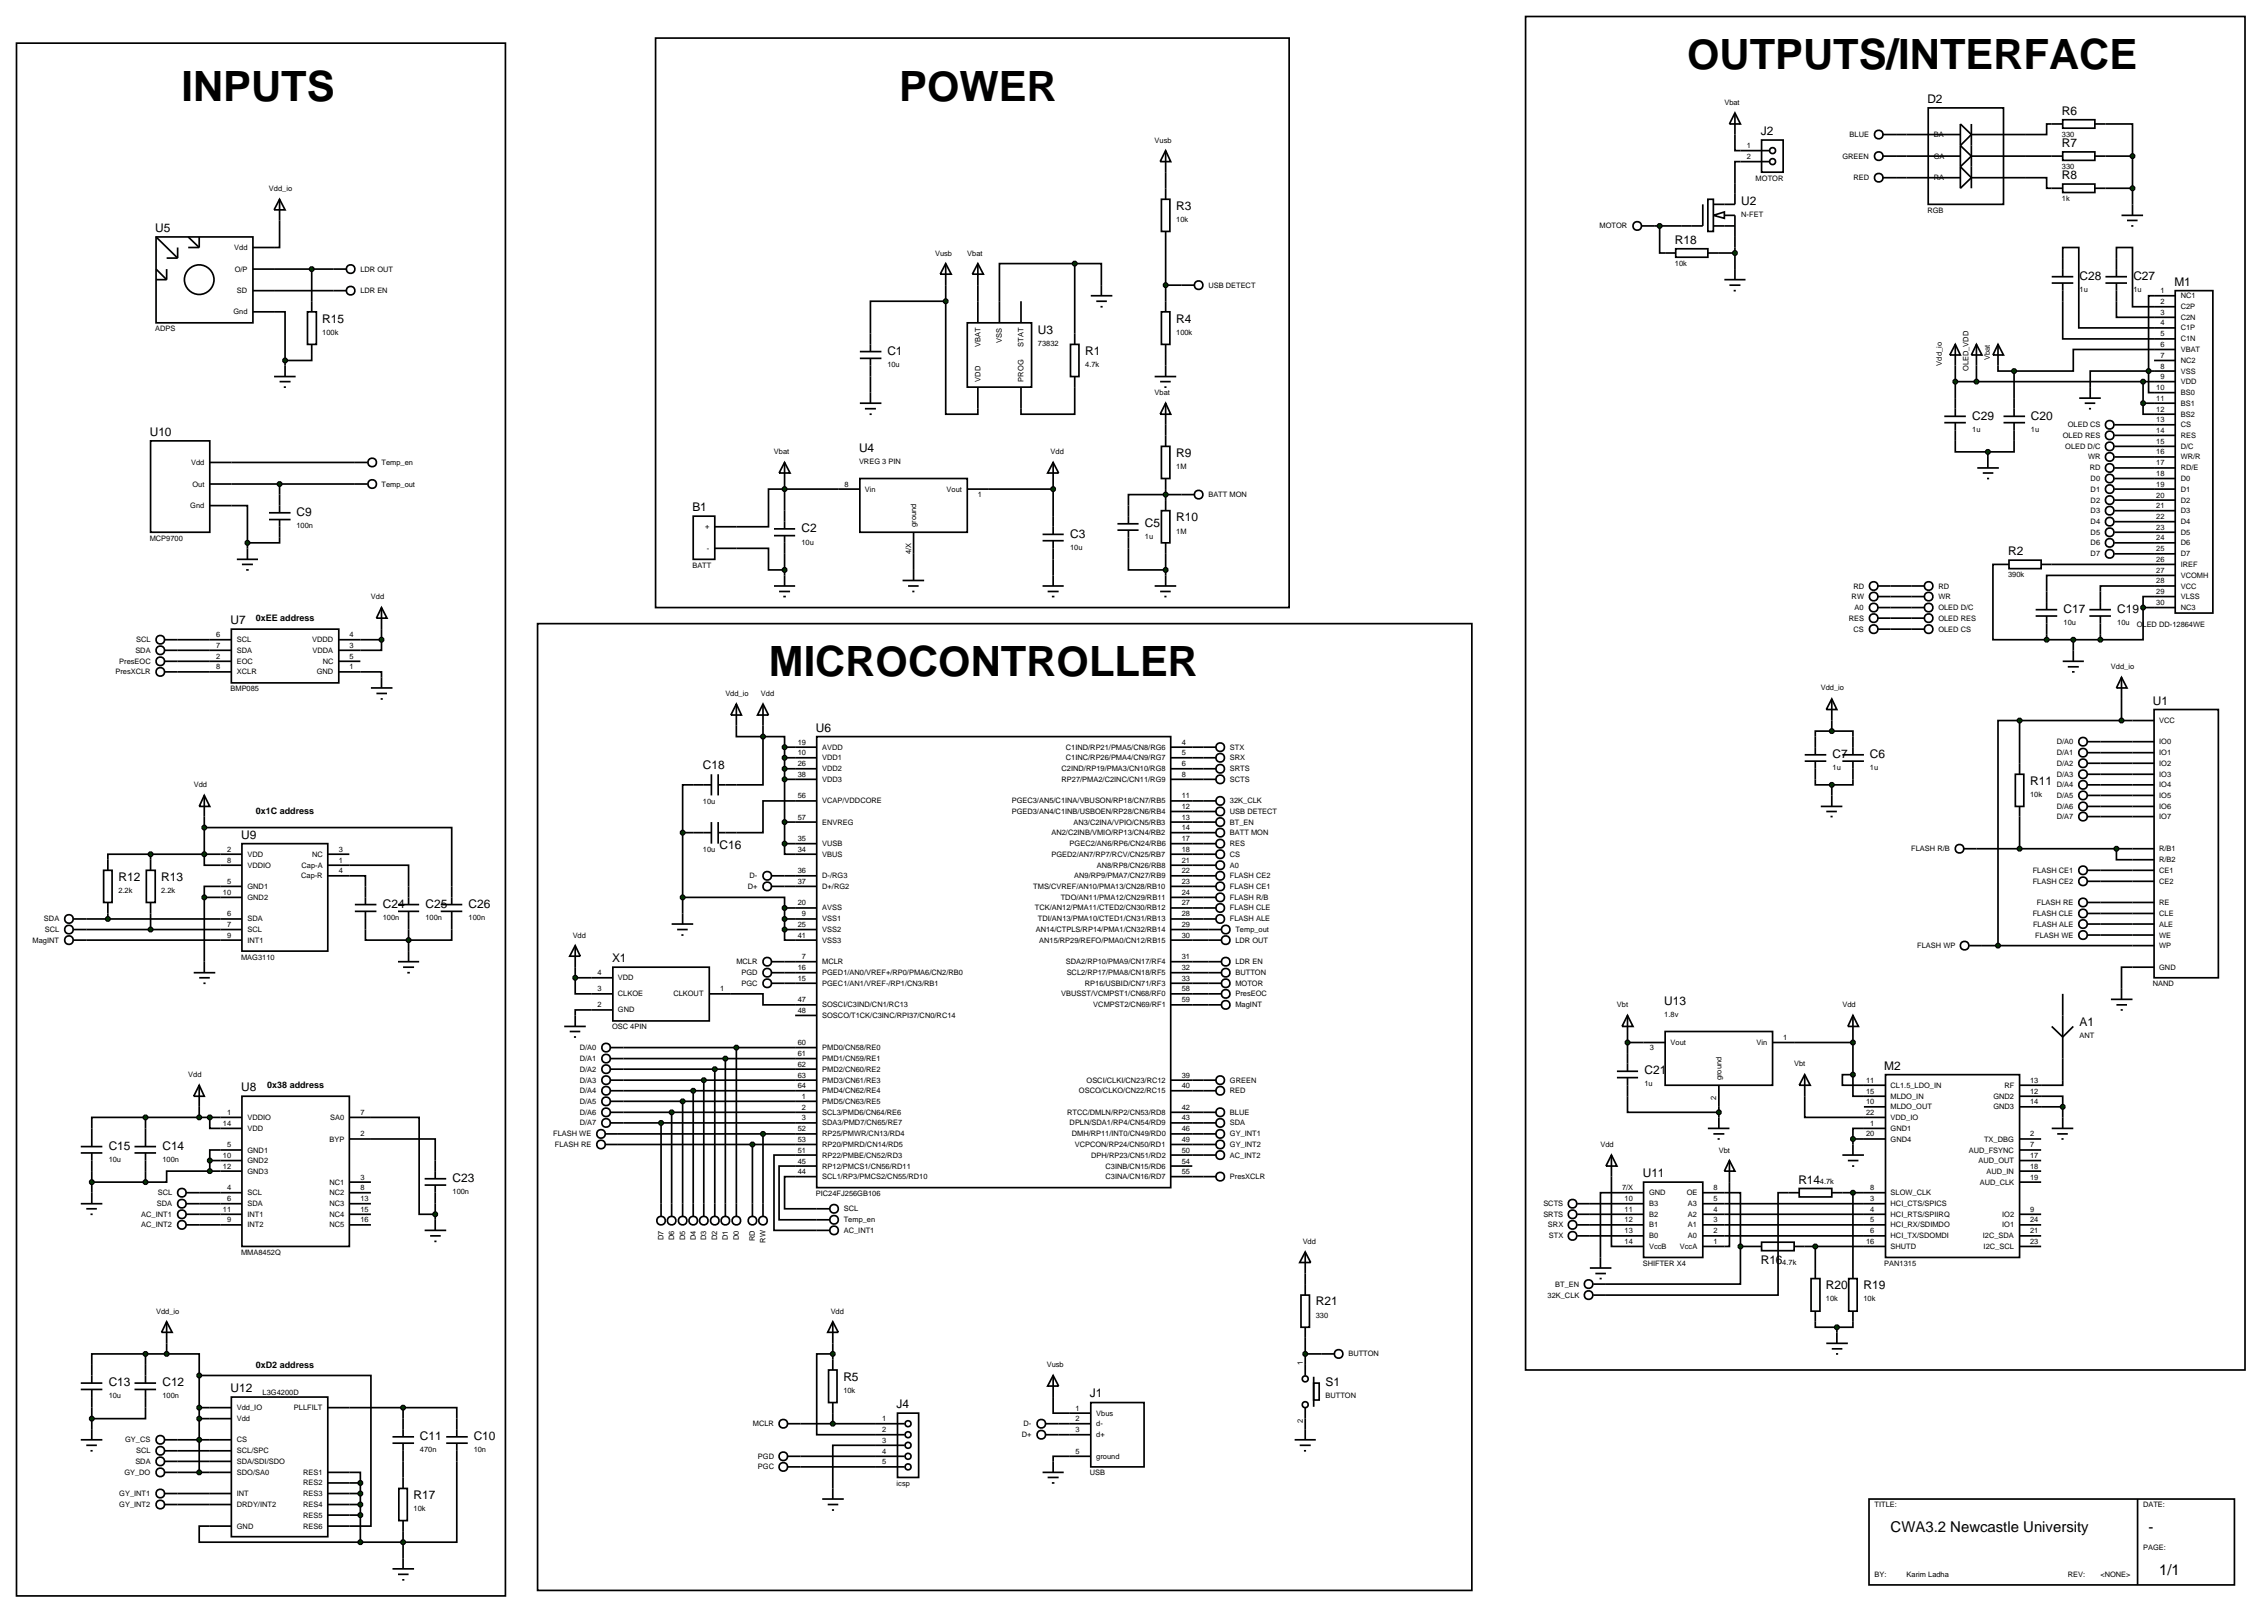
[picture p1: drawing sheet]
<svg xmlns="http://www.w3.org/2000/svg" width="536mm" height="384mm" viewBox="0 0 536 384" stroke-linecap="round" stroke-linejoin="round" font-family="sans-serif">
<defs><g id="words">
<g font-size="9.9">
<text x="398.9" y="16.2">OUTPUTS/INTERFACE</text>
<text x="42.9" y="23.8">INPUTS</text>
<text x="212.6" y="23.8">POWER</text>
<text x="181.8" y="159.7">MICROCONTROLLER</text>
</g>
<g font-size="3.5">
<text x="447" y="362.1">CWA3.2 Newcastle University</text>
<text x="508" y="362.1">-</text>
<text x="510.5" y="372.3">1/1</text>
</g>
<g font-size="2.8">
<text x="455.7" y="24.4">D2</text>
<text x="487.5" y="27.2">R6</text>
<text x="416.3" y="32">J2</text>
<text x="487.5" y="34.8">R7</text>
<text x="487.5" y="42.4">R8</text>
<text x="278.1" y="49.7">R3</text>
<text x="411.7" y="48.4">U2</text>
<text x="36.7" y="54.9">U5</text>
<text x="396" y="57.7">R18</text>
<text x="491.7" y="66.2">C28</text>
<text x="504.4" y="66.2">C27</text>
<text x="514.1" y="67.6">M1</text>
<text x="76.2" y="76.3">R15</text>
<text x="278.1" y="76.3">R4</text>
<text x="209.8" y="84">C1</text>
<text x="245.4" y="78.9">U3</text>
<text x="256.6" y="84">R1</text>
<text x="466.3" y="99.2">C29</text>
<text x="480.2" y="99.2">C20</text>
<text x="35.4" y="103.1">U10</text>
<text x="203.1" y="106.8">U4</text>
<text x="278.1" y="108.1">R9</text>
<text x="70.1" y="122.1">C9</text>
<text x="163.7" y="120.9">B1</text>
<text x="189.5" y="125.9">C2</text>
<text x="270.7" y="124.6">C5</text>
<text x="278.1" y="123.3">R10</text>
<text x="253" y="127.1">C3</text>
<text x="474.8" y="131.3">R2</text>
<text x="54.5" y="147.6">U7</text>
<text x="487.9" y="144.9">C17</text>
<text x="500.6" y="144.9">C19</text>
<text x="509" y="166.6">U1</text>
<text x="192.9" y="173">U6</text>
<text x="433.3" y="179.2">C7</text>
<text x="442.1" y="179.2">C6</text>
<text x="166.2" y="181.9">C18</text>
<text x="480" y="185.6">R11</text>
<text x="57" y="198.3">U9</text>
<text x="170.1" y="200.8">C16</text>
<text x="28" y="208.3">R12</text>
<text x="38.1" y="208.3">R13</text>
<text x="90.5" y="214.7">C24</text>
<text x="100.6" y="214.7">C25</text>
<text x="110.8" y="214.7">C26</text>
<text x="144.7" y="227.5">X1</text>
<text x="393.5" y="237.5">U13</text>
<text x="491.7" y="242.6">A1</text>
<text x="57" y="258">U8</text>
<text x="388.8" y="254">C21</text>
<text x="445.5" y="252.9">M2</text>
<text x="25.7" y="271.8">C15</text>
<text x="38.4" y="271.8">C14</text>
<text x="107" y="279.4">C23</text>
<text x="388.4" y="278.3">U11</text>
<text x="425.2" y="279.8">R14</text>
<text x="416.3" y="298.9">R16</text>
<text x="431.7" y="304.8">R20</text>
<text x="440.6" y="304.8">R19</text>
<text x="311.1" y="308.6">R21</text>
<text x="25.7" y="327.7">C13</text>
<text x="38.4" y="327.7">C12</text>
<text x="54.5" y="329.1">U12</text>
<text x="199.4" y="326.4">R5</text>
<text x="313.4" y="327.7">S1</text>
<text x="212" y="332.9">J4</text>
<text x="257.7" y="330.3">J1</text>
<text x="99.3" y="340.4">C11</text>
<text x="112" y="340.4">C10</text>
<text x="97.8" y="354.4">R17</text>
</g>
<g font-size="2.1">
<text x="60.5" y="146.7">0xEE address</text>
<text x="60.5" y="192.4">0x1C address</text>
<text x="63.2" y="257.1">0x38 address</text>
<text x="60.5" y="323.2">0xD2 address</text>
</g>
<g font-size="1.8">
<text x="407.7" y="24.8">Vbat</text>
<text x="273" y="33.7">Vusb</text>
<text x="413" y="35">1</text>
<text x="437.3" y="32.4">BLUE</text>
<text x="457.2" y="32.4">BA</text>
<text x="487.5" y="32.3">330</text>
<text x="413" y="37.6">2</text>
<text x="435.6" y="37.5">GREEN</text>
<text x="457.2" y="37.5">GA</text>
<text x="487.5" y="39.9">330</text>
<text x="63.6" y="45.1">Vdd_io</text>
<text x="415.1" y="42.7">MOTOR</text>
<text x="438.2" y="42.6">RED</text>
<text x="457.2" y="42.6">RA</text>
<text x="487.5" y="47.5">1k</text>
<text x="278.1" y="52.5">10k</text>
<text x="378.2" y="54">MOTOR</text>
<text x="411.7" y="51.2">N-FET</text>
<text x="455.7" y="50.3">RGB</text>
<text x="55.4" y="59.1">Vdd</text>
<text x="55.5" y="64.2">O/P</text>
<text x="85.2" y="64.2">LDR OUT</text>
<text x="221.1" y="60.4">Vusb</text>
<text x="228.7" y="60.4">Vbat</text>
<text x="396" y="62.8">10k</text>
<text x="56" y="69.3">SD</text>
<text x="85.2" y="69.3">LDR EN</text>
<text x="285.7" y="68">USB DETECT</text>
<text x="491.7" y="69">1u</text>
<text x="504.4" y="69">1u</text>
<text x="510.8" y="69.3">1</text>
<text x="510.8" y="71.9">2</text>
<text x="515.6" y="70.5">NC1</text>
<text x="55.2" y="74.3">Gnd</text>
<text x="510.8" y="74.4">3</text>
<text x="510.8" y="76.9">4</text>
<text x="515.6" y="73.1">C2P</text>
<text x="515.6" y="75.6">C2N</text>
<text x="36.7" y="78.3">ADPS</text>
<text x="76.2" y="79.1">100k</text>
<text x="231.8" y="82.1" transform="rotate(-90 231.8 82.1)">VBAT</text>
<text x="236.9" y="81" transform="rotate(-90 236.9 81)">VSS</text>
<text x="242" y="82" transform="rotate(-90 242 82)">STAT</text>
<text x="245.4" y="81.7">73832</text>
<text x="278.1" y="79.1">100k</text>
<text x="510.8" y="79.5">5</text>
<text x="510.8" y="82">6</text>
<text x="515.6" y="78.1">C1P</text>
<text x="515.6" y="80.7">C1N</text>
<text x="515.6" y="83.2">VBAT</text>
<text x="209.8" y="86.8">10u</text>
<text x="256.6" y="86.8">4.7k</text>
<text x="459.1" y="86.4" transform="rotate(-90 459.1 86.4)">Vdd_io</text>
<text x="465.4" y="87.7" transform="rotate(-90 465.4 87.7)">OLED_VDD</text>
<text x="470.5" y="85.2" transform="rotate(-90 470.5 85.2)">Vbat</text>
<text x="510.8" y="84.6">7</text>
<text x="510.8" y="87.1">8</text>
<text x="510.8" y="89.6">9</text>
<text x="515.6" y="85.8">NC2</text>
<text x="515.6" y="88.3">VSS</text>
<text x="231.8" y="90.2" transform="rotate(-90 231.8 90.2)">VDD</text>
<text x="242" y="90.2" transform="rotate(-90 242 90.2)">PROG</text>
<text x="273" y="93.4">Vbat</text>
<text x="509.8" y="92.2">10</text>
<text x="509.8" y="94.7">11</text>
<text x="515.6" y="90.8">VDD</text>
<text x="515.6" y="93.4">BS0</text>
<text x="515.6" y="95.9">BS1</text>
<text x="466.3" y="102">1u</text>
<text x="480.2" y="102">1u</text>
<text x="488.9" y="101">OLED CS</text>
<text x="509.8" y="99.8">13</text>
<text x="509.8" y="97.3">12</text>
<text x="515.6" y="101">CS</text>
<text x="515.6" y="98.5">BS2</text>
<text x="183" y="107.4">Vbat</text>
<text x="248.4" y="107.4">Vdd</text>
<text x="487.7" y="103.5">OLED RES</text>
<text x="488.3" y="106.1">OLED D/C</text>
<text x="509.8" y="102.3">14</text>
<text x="509.8" y="104.9">15</text>
<text x="509.8" y="107.4">16</text>
<text x="515.6" y="103.5">RES</text>
<text x="515.6" y="106.1">D/C</text>
<text x="45.2" y="109.9">Vdd</text>
<text x="90.2" y="109.9">Temp_en</text>
<text x="203.1" y="109.6">VREG 3 PIN</text>
<text x="278.1" y="110.9">1M</text>
<text x="493.7" y="108.6">WR</text>
<text x="494.1" y="111.2">RD</text>
<text x="494.3" y="113.7">D0</text>
<text x="509.8" y="110">17</text>
<text x="509.8" y="112.5">18</text>
<text x="515.6" y="108.6">WR/R</text>
<text x="515.6" y="111.2">RD/E</text>
<text x="515.6" y="113.7">D0</text>
<text x="45.5" y="115">Out</text>
<text x="90.2" y="115">Temp_out</text>
<text x="199.7" y="115">8</text>
<text x="204.5" y="116.2">Vin</text>
<text x="223.8" y="116.2">Vout</text>
<text x="231.2" y="117.4">1</text>
<text x="285.7" y="117.5">BATT MON</text>
<text x="494.3" y="118.8">D2</text>
<text x="494.3" y="116.2">D1</text>
<text x="509.8" y="115">19</text>
<text x="509.8" y="117.6">20</text>
<text x="515.6" y="116.2">D1</text>
<text x="515.6" y="118.8">D2</text>
<text x="45" y="120.1">Gnd</text>
<text x="70.1" y="124.9">100n</text>
<text x="166.7" y="125.1">+</text>
<text x="216.6" y="124.5" transform="rotate(-90 216.6 124.5)">ground</text>
<text x="494.3" y="123.9">D4</text>
<text x="494.3" y="121.3">D3</text>
<text x="509.8" y="120.1">21</text>
<text x="509.8" y="122.7">22</text>
<text x="509.8" y="125.2">23</text>
<text x="515.6" y="121.3">D3</text>
<text x="515.6" y="123.9">D4</text>
<text x="35.4" y="127.8">MCP9700</text>
<text x="167.1" y="130.2">-</text>
<text x="189.5" y="128.7">10u</text>
<text x="215.4" y="130.9" transform="rotate(-90 215.4 130.9)">4/X</text>
<text x="253" y="129.9">10u</text>
<text x="270.7" y="127.4">1u</text>
<text x="278.1" y="126.1">1M</text>
<text x="494.3" y="131.5">D7</text>
<text x="494.3" y="128.9">D6</text>
<text x="494.3" y="126.4">D5</text>
<text x="509.8" y="127.7">24</text>
<text x="509.8" y="130.3">25</text>
<text x="515.6" y="126.4">D5</text>
<text x="515.6" y="128.9">D6</text>
<text x="515.6" y="131.5">D7</text>
<text x="163.7" y="134.2">BATT</text>
<text x="474.8" y="136.4">390k</text>
<text x="509.8" y="137.9">28</text>
<text x="509.8" y="132.8">26</text>
<text x="509.8" y="135.4">27</text>
<text x="515.6" y="134">IREF</text>
<text x="515.6" y="136.6">VCOMH</text>
<text x="87.7" y="141.6">Vdd</text>
<text x="437.8" y="141.6">RW</text>
<text x="438.2" y="139.1">RD</text>
<text x="458.3" y="139.1">RD</text>
<text x="458.3" y="141.6">WR</text>
<text x="509.8" y="140.4">29</text>
<text x="509.8" y="143">30</text>
<text x="515.6" y="139.1">VCC</text>
<text x="515.6" y="141.6">VLSS</text>
<text x="437.1" y="146.7">RES</text>
<text x="438.2" y="149.3">CS</text>
<text x="438.5" y="144.2">A0</text>
<text x="458.3" y="149.3">OLED CS</text>
<text x="458.3" y="146.7">OLED RES</text>
<text x="458.3" y="144.2">OLED D/C</text>
<text x="487.9" y="147.7">10u</text>
<text x="500.6" y="147.7">10u</text>
<text x="505.2" y="148.1">OLED DD-12864WE</text>
<text x="515.6" y="144.2">NC3</text>
<text x="32" y="154.3">SDA</text>
<text x="32.2" y="151.8">SCL</text>
<text x="51.1" y="155.7">2</text>
<text x="51.1" y="150.6">6</text>
<text x="51.1" y="153.1">7</text>
<text x="56" y="151.8">SCL</text>
<text x="56" y="154.3">SDA</text>
<text x="73.8" y="151.8">VDDD</text>
<text x="73.9" y="154.3">VDDA</text>
<text x="82.6" y="153.1">3</text>
<text x="82.6" y="150.6">4</text>
<text x="82.6" y="155.7">5</text>
<text x="27.3" y="159.4">PresXCLR</text>
<text x="28.2" y="156.9">PresEOC</text>
<text x="51.1" y="158.2">8</text>
<text x="56" y="156.9">EOC</text>
<text x="56" y="159.4">XCLR</text>
<text x="74.9" y="159.4">GND</text>
<text x="76.3" y="156.9">NC</text>
<text x="82.6" y="158.2">1</text>
<text x="499.1" y="158.2">Vdd_io</text>
<text x="54.5" y="163.4">BMP085</text>
<text x="171.5" y="164.5">Vdd_io</text>
<text x="179.9" y="164.5">Vdd</text>
<text x="430.5" y="163.2">Vdd_io</text>
<text x="510.5" y="170.9">VCC</text>
<text x="188.6" y="178.5">10</text>
<text x="188.6" y="176">19</text>
<text x="194.4" y="179.7">VDD1</text>
<text x="194.4" y="177.2">AVDD</text>
<text x="252" y="177.2">C1IND/RP21/PMA5/CN8/RG6</text>
<text x="252" y="179.7">C1INC/RP26/PMA4/CN9/RG7</text>
<text x="279.4" y="176">4</text>
<text x="279.4" y="178.5">5</text>
<text x="290.8" y="179.7">SRX</text>
<text x="290.8" y="177.2">STX</text>
<text x="486.3" y="175.9">D/A0</text>
<text x="486.3" y="178.5">D/A1</text>
<text x="510.5" y="178.5">IO1</text>
<text x="510.5" y="175.9">IO0</text>
<text x="188.6" y="181.1">26</text>
<text x="188.6" y="183.6">38</text>
<text x="194.4" y="182.3">VDD2</text>
<text x="194.4" y="184.8">VDD3</text>
<text x="251" y="182.3">C2IND/RP19/PMA3/CN10/RG8</text>
<text x="251" y="184.8">RP27/PMA2/C2INC/CN11/RG9</text>
<text x="279.4" y="181.1">6</text>
<text x="279.4" y="183.6">8</text>
<text x="290.8" y="184.8">SCTS</text>
<text x="290.8" y="182.3">SRTS</text>
<text x="433.3" y="182">1u</text>
<text x="442.1" y="182">1u</text>
<text x="486.3" y="181">D/A2</text>
<text x="486.3" y="183.6">D/A3</text>
<text x="510.5" y="181">IO2</text>
<text x="510.5" y="183.6">IO3</text>
<text x="45.8" y="186.1">Vdd</text>
<text x="166.2" y="190">10u</text>
<text x="188.6" y="188.7">56</text>
<text x="194.4" y="189.9">VCAP/VDDCORE</text>
<text x="239.2" y="189.9">PGEC3/AN5/C1INA/VBUSON/RP18/CN7/RB5</text>
<text x="279.4" y="188.7">11</text>
<text x="279.4" y="191.2">12</text>
<text x="290.8" y="189.9">32K_CLK</text>
<text x="480" y="188.4">10k</text>
<text x="486.3" y="186.1">D/A4</text>
<text x="486.3" y="188.6">D/A5</text>
<text x="486.3" y="191.2">D/A6</text>
<text x="510.5" y="186.1">IO4</text>
<text x="510.5" y="188.6">IO5</text>
<text x="510.5" y="191.2">IO6</text>
<text x="188.6" y="193.7">57</text>
<text x="194.4" y="194.9">ENVREG</text>
<text x="239.2" y="192.4">PGED3/AN4/C1INB/USBOEN/RP28/CN6/RB4</text>
<text x="248.6" y="197.4">AN2/C2INB/VMIO/RP13/CN4/RB2</text>
<text x="253.8" y="194.9">AN3/C2INA/VPIO/CN5/RB3</text>
<text x="279.4" y="193.7">13</text>
<text x="279.4" y="196.2">14</text>
<text x="290.8" y="197.4">BATT MON</text>
<text x="290.8" y="192.4">USB DETECT</text>
<text x="290.8" y="194.9">BT_EN</text>
<text x="486.3" y="193.6">D/A7</text>
<text x="510.5" y="193.6">IO7</text>
<text x="53.7" y="201.3">2</text>
<text x="53.7" y="203.9">8</text>
<text x="58.5" y="202.5">VDD</text>
<text x="73.8" y="202.5">NC</text>
<text x="80.1" y="203.9">1</text>
<text x="80.1" y="201.3">3</text>
<text x="166.2" y="201.4">10u</text>
<text x="188.6" y="201.3">34</text>
<text x="188.6" y="198.8">35</text>
<text x="194.4" y="202.5">VBUS</text>
<text x="194.4" y="200">VUSB</text>
<text x="248.6" y="202.5">PGED2/AN7/RP7/RCV/CN25/RB7</text>
<text x="252.9" y="200">PGEC2/AN6/RP6/CN24/RB6</text>
<text x="279.4" y="198.8">17</text>
<text x="279.4" y="201.3">18</text>
<text x="279.4" y="203.9">21</text>
<text x="290.8" y="202.5">CS</text>
<text x="290.8" y="200">RES</text>
<text x="451.9" y="201.2">FLASH R/B</text>
<text x="510.5" y="203.8">R/B2</text>
<text x="510.5" y="201.2">R/B1</text>
<text x="53.7" y="208.9">5</text>
<text x="58.5" y="205.1">VDDIO</text>
<text x="71.2" y="207.6">Cap-R</text>
<text x="71.3" y="205.1">Cap-A</text>
<text x="80.1" y="206.4">4</text>
<text x="177.2" y="207.6">D-</text>
<text x="188.6" y="206.4">36</text>
<text x="188.6" y="208.9">37</text>
<text x="194.4" y="207.6">D-/RG3</text>
<text x="254" y="207.6">AN9/RP9/PMA7/CN27/RB9</text>
<text x="259.3" y="205.1">AN8/RP8/CN26/RB8</text>
<text x="279.4" y="206.4">22</text>
<text x="279.4" y="208.9">23</text>
<text x="290.8" y="207.6">FLASH CE2</text>
<text x="290.8" y="205.1">A0</text>
<text x="480.6" y="206.3">FLASH CE1</text>
<text x="480.6" y="208.9">FLASH CE2</text>
<text x="510.5" y="206.3">CE1</text>
<text x="510.5" y="208.9">CE2</text>
<text x="28" y="211.1">2.2k</text>
<text x="38.1" y="211.1">2.2k</text>
<text x="52.7" y="211.5">10</text>
<text x="58.5" y="210.1">GND1</text>
<text x="58.5" y="212.7">GND2</text>
<text x="176.8" y="210.1">D+</text>
<text x="188.6" y="214">20</text>
<text x="194.4" y="215.2">AVSS</text>
<text x="194.4" y="210.1">D+/RG2</text>
<text x="244.3" y="210.1">TMS/CVREF/AN10/PMA13/CN28/RB10</text>
<text x="244.7" y="215.2">TCK/AN12/PMA11/CTED2/CN30/RB12</text>
<text x="250.8" y="212.7">TDO/AN11/PMA12/CN29/RB11</text>
<text x="279.4" y="211.5">24</text>
<text x="279.4" y="214">27</text>
<text x="290.8" y="210.1">FLASH CE1</text>
<text x="290.8" y="215.2">FLASH CLE</text>
<text x="290.8" y="212.7">FLASH R/B</text>
<text x="481.6" y="213.9">FLASH RE</text>
<text x="510.5" y="213.9">RE</text>
<text x="10.4" y="217.8">SDA</text>
<text x="10.6" y="220.3">SCL</text>
<text x="53.7" y="216.6">6</text>
<text x="53.7" y="219.1">7</text>
<text x="53.7" y="221.6">9</text>
<text x="58.5" y="217.8">SDA</text>
<text x="58.5" y="220.3">SCL</text>
<text x="90.5" y="217.5">100n</text>
<text x="100.6" y="217.5">100n</text>
<text x="110.8" y="217.5">100n</text>
<text x="135.4" y="221.6">Vdd</text>
<text x="188.6" y="219.1">25</text>
<text x="188.6" y="221.6">41</text>
<text x="189.6" y="216.6">9</text>
<text x="194.4" y="217.8">VSS1</text>
<text x="194.4" y="220.3">VSS2</text>
<text x="244.9" y="220.3">AN14/CTPLS/RP14/PMA1/CN32/RB14</text>
<text x="245.4" y="217.8">TDI/AN13/PMA10/CTED1/CN31/RB13</text>
<text x="279.4" y="216.6">28</text>
<text x="279.4" y="219.1">29</text>
<text x="279.4" y="221.6">30</text>
<text x="290.8" y="217.8">FLASH ALE</text>
<text x="292.1" y="220.3">Temp_out</text>
<text x="480.6" y="216.5">FLASH CLE</text>
<text x="480.7" y="219">FLASH ALE</text>
<text x="481.2" y="221.6">FLASH WE</text>
<text x="510.5" y="216.5">CLE</text>
<text x="510.5" y="219">ALE</text>
<text x="510.5" y="221.6">WE</text>
<text x="7.7" y="222.8">MagINT</text>
<text x="57" y="226.8">MAG3110</text>
<text x="58.5" y="222.8">INT1</text>
<text x="174.1" y="227.9">MCLR</text>
<text x="189.6" y="226.7">7</text>
<text x="194.4" y="227.9">MCLR</text>
<text x="194.4" y="222.8">VSS3</text>
<text x="245.7" y="222.8">AN15/RP29/REFO/PMA0/CN12/RB15</text>
<text x="252" y="227.9">SDA2/RP10/PMA9/CN17/RF4</text>
<text x="279.4" y="226.7">31</text>
<text x="292.1" y="222.8">LDR OUT</text>
<text x="292.1" y="227.9">LDR EN</text>
<text x="453.3" y="224.1">FLASH WP</text>
<text x="510.5" y="224.1">WP</text>
<text x="141.3" y="230.5">4</text>
<text x="146.1" y="231.7">VDD</text>
<text x="175.3" y="230.5">PGD</text>
<text x="175.3" y="233">PGC</text>
<text x="188.6" y="231.8">15</text>
<text x="188.6" y="229.3">16</text>
<text x="194.4" y="233">PGEC1/AN1/VREF-/RP1/CN3/RB1</text>
<text x="194.4" y="230.5">PGED1/AN0/VREF+/RP0/PMA6/CN2/RB0</text>
<text x="252.2" y="230.5">SCL2/RP17/PMA8/CN18/RF5</text>
<text x="256.5" y="233">RP16/USBID/CN71/RF3</text>
<text x="279.4" y="229.3">32</text>
<text x="279.4" y="231.8">33</text>
<text x="292.1" y="233">MOTOR</text>
<text x="292.1" y="230.5">BUTTON</text>
<text x="509" y="233.1">NAND</text>
<text x="510.5" y="229.2">GND</text>
<text x="141.3" y="234.3">3</text>
<text x="141.3" y="238.1">2</text>
<text x="146.1" y="235.5">CLKOE</text>
<text x="146.1" y="239.3">GND</text>
<text x="159.2" y="235.5">CLKOUT</text>
<text x="170.3" y="234.3">1</text>
<text x="188.6" y="236.9">47</text>
<text x="188.6" y="239.4">48</text>
<text x="194.4" y="238.1">SOSCI/C3IND/CN1/RC13</text>
<text x="250.9" y="235.5">VBUSST/VCMPST1/CN68/RF0</text>
<text x="258.5" y="238.1">VCMPST2/CN69/RF1</text>
<text x="279.4" y="234.3">58</text>
<text x="279.4" y="236.9">59</text>
<text x="292.1" y="238.1">MagINT</text>
<text x="292.1" y="235.5">PresEOC</text>
<text x="382.3" y="238.1">Vbt</text>
<text x="435.6" y="238.1">Vdd</text>
<text x="144.7" y="243.3">OSC 4PIN</text>
<text x="194.4" y="240.6">SOSCO/T1CK/C3INC/RPI37/CN0/RC14</text>
<text x="393.5" y="240.3">1.8v</text>
<text x="421.6" y="245.8">1</text>
<text x="491.7" y="245.4">ANT</text>
<text x="137.1" y="248.2">D/A0</text>
<text x="137.1" y="250.8">D/A1</text>
<text x="188.6" y="247">60</text>
<text x="188.6" y="249.6">61</text>
<text x="194.4" y="248.2">PMD0/CN58/RE0</text>
<text x="194.4" y="250.8">PMD1/CN59/RE1</text>
<text x="390.1" y="248.2">3</text>
<text x="395" y="247">Vout</text>
<text x="415.3" y="247">Vin</text>
<text x="424.2" y="252">Vbt</text>
<text x="44.5" y="254.6">Vdd</text>
<text x="137.1" y="253.3">D/A2</text>
<text x="137.1" y="255.9">D/A3</text>
<text x="188.6" y="252.1">62</text>
<text x="188.6" y="254.7">63</text>
<text x="188.6" y="257.2">64</text>
<text x="194.4" y="253.3">PMD2/CN60/RE2</text>
<text x="194.4" y="255.9">PMD3/CN61/RE3</text>
<text x="256.9" y="255.9">OSCI/CLKI/CN23/RC12</text>
<text x="279.4" y="254.7">39</text>
<text x="279.4" y="257.2">40</text>
<text x="290.8" y="255.9">GREEN</text>
<text x="388.8" y="256.8">1u</text>
<text x="407" y="255.3" transform="rotate(-90 407 255.3)">ground</text>
<text x="441.2" y="255.9">11</text>
<text x="447" y="257.1">CL1.5_LDO_IN</text>
<text x="473.9" y="257.1">RF</text>
<text x="480" y="255.9">13</text>
<text x="53.7" y="263.5">1</text>
<text x="85.2" y="263.5">7</text>
<text x="137.1" y="258.4">D/A4</text>
<text x="137.1" y="260.9">D/A5</text>
<text x="137.1" y="263.5">D/A6</text>
<text x="189.6" y="259.7">1</text>
<text x="189.6" y="262.3">2</text>
<text x="194.4" y="260.9">PMD5/CN63/RE5</text>
<text x="194.4" y="263.5">SCL3/PMD6/CN64/RE6</text>
<text x="194.4" y="258.4">PMD4/CN62/RE4</text>
<text x="252.3" y="263.5">RTCC/DMLN/RP2/CN53/RD8</text>
<text x="255.1" y="258.4">OSCO/CLKO/CN22/RC15</text>
<text x="279.4" y="262.3">42</text>
<text x="290.8" y="263.5">BLUE</text>
<text x="290.8" y="258.4">RED</text>
<text x="405.8" y="260.1" transform="rotate(-90 405.8 260.1)">2</text>
<text x="441.2" y="261">10</text>
<text x="441.2" y="258.5">15</text>
<text x="441.2" y="263.5">22</text>
<text x="447" y="262.2">MLDO_OUT</text>
<text x="447" y="259.7">MLDO_IN</text>
<text x="471.3" y="259.7">GND2</text>
<text x="471.3" y="262.2">GND3</text>
<text x="480" y="258.5">12</text>
<text x="480" y="261">14</text>
<text x="52.7" y="266.1">14</text>
<text x="58.5" y="264.7">VDDIO</text>
<text x="58.5" y="267.3">VDD</text>
<text x="77.9" y="269.8">BYP</text>
<text x="78.1" y="264.7">SA0</text>
<text x="85.2" y="268.6">2</text>
<text x="130.8" y="268.6">FLASH WE</text>
<text x="137.1" y="266">D/A7</text>
<text x="188.6" y="267.4">52</text>
<text x="188.6" y="269.9">53</text>
<text x="189.6" y="264.8">3</text>
<text x="194.4" y="266">SDA3/PMD7/CN65/RE7</text>
<text x="194.4" y="268.6">RP25/PMWR/CN13/RD4</text>
<text x="252.9" y="266">DPLN/SDA1/RP4/CN54/RD9</text>
<text x="253.4" y="268.6">DMH/RP11/INT0/CN49/RD0</text>
<text x="279.4" y="264.8">43</text>
<text x="279.4" y="267.4">46</text>
<text x="279.4" y="269.9">49</text>
<text x="290.8" y="268.6">GY_INT1</text>
<text x="290.8" y="266">SDA</text>
<text x="441.2" y="268.6">20</text>
<text x="442.2" y="266.1">1</text>
<text x="447" y="267.3">GND1</text>
<text x="447" y="269.8">GND4</text>
<text x="447" y="264.7">VDD_IO</text>
<text x="469.1" y="269.8">TX_DBG</text>
<text x="480" y="268.6">2</text>
<text x="25.7" y="274.6">10u</text>
<text x="38.4" y="274.6">100n</text>
<text x="52.7" y="273.7">10</text>
<text x="53.7" y="271.2">5</text>
<text x="58.5" y="272.4">GND1</text>
<text x="58.5" y="274.9">GND2</text>
<text x="131.2" y="271.1">FLASH RE</text>
<text x="188.6" y="275">45</text>
<text x="188.6" y="272.4">51</text>
<text x="194.4" y="273.6">RP22/PMBE/CN52/RD3</text>
<text x="194.4" y="271.1">RP20/PMRD/CN14/RD5</text>
<text x="254.1" y="271.1">VCPCON/RP24/CN50/RD1</text>
<text x="258" y="273.6">DPH/RP23/CN51/RD2</text>
<text x="279.4" y="272.4">50</text>
<text x="279.4" y="275">54</text>
<text x="290.8" y="271.1">GY_INT2</text>
<text x="290.8" y="273.6">AC_INT2</text>
<text x="378.4" y="271.1">Vdd</text>
<text x="406.4" y="272.4">Vbt</text>
<text x="465.5" y="272.4">AUD_FSYNC</text>
<text x="467.8" y="274.9">AUD_OUT</text>
<text x="480" y="271.2">7</text>
<text x="480" y="273.7">17</text>
<text x="52.7" y="276.2">12</text>
<text x="53.7" y="281.3">4</text>
<text x="58.5" y="277.4">GND3</text>
<text x="77.9" y="280">NC1</text>
<text x="85.2" y="278.8">3</text>
<text x="85.2" y="281.3">8</text>
<text x="188.6" y="277.5">44</text>
<text x="194.4" y="278.7">SCL1/RP3/PMCS2/CN55/RD10</text>
<text x="194.4" y="276.2">RP12/PMCS1/CN56/RD11</text>
<text x="261.4" y="276.2">C3INB/CN15/RD6</text>
<text x="261.4" y="278.7">C3INA/CN16/RD7</text>
<text x="279.4" y="277.5">55</text>
<text x="290.8" y="278.7">PresXCLR</text>
<text x="383.5" y="281.3">7/X</text>
<text x="405.1" y="281.3">8</text>
<text x="430.3" y="279.9">4.7k</text>
<text x="442.2" y="281.3">8</text>
<text x="468.1" y="280">AUD_CLK</text>
<text x="469.7" y="277.4">AUD_IN</text>
<text x="480" y="276.2">18</text>
<text x="480" y="278.8">19</text>
<text x="33.4" y="287.6">AC_INT1</text>
<text x="37.1" y="285.1">SDA</text>
<text x="37.3" y="282.5">SCL</text>
<text x="52.7" y="286.4">11</text>
<text x="53.7" y="283.9">6</text>
<text x="58.5" y="282.5">SCL</text>
<text x="58.5" y="285.1">SDA</text>
<text x="58.5" y="287.6">INT1</text>
<text x="77.9" y="282.5">NC2</text>
<text x="77.9" y="287.6">NC4</text>
<text x="77.9" y="285.1">NC3</text>
<text x="85.2" y="286.4">15</text>
<text x="85.2" y="283.9">13</text>
<text x="107" y="282.2">100n</text>
<text x="192.9" y="282.7">PIC24FJ256GB106</text>
<text x="199.5" y="286.3">SCL</text>
<text x="364.9" y="285.1">SCTS</text>
<text x="364.9" y="287.6">SRTS</text>
<text x="384.1" y="286.4">11</text>
<text x="384.1" y="283.9">10</text>
<text x="389.9" y="287.6">B2</text>
<text x="389.9" y="285.1">B3</text>
<text x="389.9" y="282.5">GND</text>
<text x="398.8" y="282.5">OE</text>
<text x="399.1" y="287.6">A2</text>
<text x="399.1" y="285.1">A3</text>
<text x="405.1" y="286.4">4</text>
<text x="405.1" y="283.9">5</text>
<text x="442.2" y="283.9">3</text>
<text x="442.2" y="286.4">4</text>
<text x="447" y="282.5">SLOW_CLK</text>
<text x="447" y="285.1">HCI_CTS/SPICS</text>
<text x="447" y="287.6">HCI_RTS/SPIIRQ</text>
<text x="473.4" y="287.6">IO2</text>
<text x="480" y="286.4">9</text>
<text x="33.4" y="290.1">AC_INT2</text>
<text x="53.7" y="288.9">9</text>
<text x="58.5" y="290.1">INT2</text>
<text x="77.9" y="290.1">NC5</text>
<text x="85.2" y="288.9">16</text>
<text x="156.9" y="293.1" transform="rotate(-90 156.9 293.1)">D7</text>
<text x="159.4" y="293.1" transform="rotate(-90 159.4 293.1)">D6</text>
<text x="162" y="293.1" transform="rotate(-90 162 293.1)">D5</text>
<text x="164.5" y="293.1" transform="rotate(-90 164.5 293.1)">D4</text>
<text x="167" y="293.1" transform="rotate(-90 167 293.1)">D3</text>
<text x="169.6" y="293.1" transform="rotate(-90 169.6 293.1)">D2</text>
<text x="172.1" y="293.1" transform="rotate(-90 172.1 293.1)">D1</text>
<text x="174.7" y="293.1" transform="rotate(-90 174.7 293.1)">D0</text>
<text x="178.5" y="293.3" transform="rotate(-90 178.5 293.3)">RD</text>
<text x="181" y="293.7" transform="rotate(-90 181 293.7)">RW</text>
<text x="199.5" y="291.4">AC_INT1</text>
<text x="199.5" y="288.9">Temp_en</text>
<text x="308" y="294">Vdd</text>
<text x="366" y="290.1">SRX</text>
<text x="366.2" y="292.7">STX</text>
<text x="384.1" y="291.5">13</text>
<text x="384.1" y="288.9">12</text>
<text x="384.1" y="294">14</text>
<text x="389.9" y="292.7">B0</text>
<text x="389.9" y="290.1">B1</text>
<text x="399.1" y="292.7">A0</text>
<text x="399.1" y="290.1">A1</text>
<text x="405.1" y="291.5">2</text>
<text x="405.1" y="288.9">3</text>
<text x="405.1" y="294">1</text>
<text x="441.2" y="294">16</text>
<text x="442.2" y="288.9">5</text>
<text x="442.2" y="291.5">6</text>
<text x="447" y="290.1">HCI_RX/SDIMDO</text>
<text x="447" y="292.7">HCI_TX/SDOMDI</text>
<text x="468.8" y="292.7">I2C_SDA</text>
<text x="473.4" y="290.1">IO1</text>
<text x="480" y="291.5">21</text>
<text x="480" y="294">23</text>
<text x="480" y="288.9">24</text>
<text x="57" y="296.6">MMA8452Q</text>
<text x="388.4" y="299.2">SHIFTER X4</text>
<text x="389.9" y="295.2">VccB</text>
<text x="397.2" y="295.2">VccA</text>
<text x="421.4" y="298.9">4.7k</text>
<text x="445.5" y="299.2">PAN1315</text>
<text x="447" y="295.2">SHUTD</text>
<text x="469" y="295.2">I2C_SCL</text>
<text x="367.7" y="304.1">BT_EN</text>
<text x="36.9" y="310.5">Vdd_io</text>
<text x="196.4" y="310.5">Vdd</text>
<text x="311.1" y="311.5">330</text>
<text x="365.9" y="306.7">32K_CLK</text>
<text x="431.7" y="307.6">10k</text>
<text x="440.6" y="307.6">10k</text>
<text x="247.5" y="323.2">Vusb</text>
<text x="308" y="322.6" transform="rotate(-90 308 322.6)">1</text>
<text x="318.8" y="320.6">BUTTON</text>
<text x="62.1" y="329.6">L3G4200D</text>
<text x="199.4" y="329.2">10k</text>
<text x="25.7" y="330.5">10u</text>
<text x="38.4" y="330.5">100n</text>
<text x="56" y="333.3">Vdd_IO</text>
<text x="56" y="335.9">Vdd</text>
<text x="69.5" y="333.3">PLLFILT</text>
<text x="208.6" y="335.9">1</text>
<text x="254.3" y="333.4">1</text>
<text x="254.3" y="335.9">2</text>
<text x="259.2" y="334.6">Vbus</text>
<text x="313.4" y="330.5">BUTTON</text>
<text x="29.6" y="340.9">GY_CS</text>
<text x="56" y="340.9">CS</text>
<text x="178" y="337.1">MCLR</text>
<text x="208.6" y="338.5">2</text>
<text x="208.6" y="341">3</text>
<text x="241.6" y="339.7">D+</text>
<text x="242" y="337.1">D-</text>
<text x="254.3" y="338.5">3</text>
<text x="259.2" y="337.1">d-</text>
<text x="259.2" y="339.7">d+</text>
<text x="308" y="336.3" transform="rotate(-90 308 336.3)">2</text>
<text x="32" y="346">SDA</text>
<text x="32.2" y="343.5">SCL</text>
<text x="56" y="343.5">SCL/SPC</text>
<text x="56" y="346">SDA/SDI/SDO</text>
<text x="99.3" y="343.2">470n</text>
<text x="112" y="343.2">10n</text>
<text x="179.2" y="344.8">PGD</text>
<text x="179.2" y="347.3">PGC</text>
<text x="208.6" y="343.6">4</text>
<text x="208.6" y="346.1">5</text>
<text x="254.3" y="343.6">5</text>
<text x="259.2" y="344.8">ground</text>
<text x="28.2" y="353.6">GY_INT1</text>
<text x="29.4" y="348.6">GY_DO</text>
<text x="56" y="348.6">SDO/SA0</text>
<text x="56" y="353.6">INT</text>
<text x="71.7" y="348.6">RES1</text>
<text x="71.7" y="351.1">RES2</text>
<text x="71.7" y="353.6">RES3</text>
<text x="212" y="351.2">icsp</text>
<text x="257.7" y="348.7">USB</text>
<text x="28.2" y="356.2">GY_INT2</text>
<text x="56" y="356.2">DRDY/INT2</text>
<text x="71.7" y="356.2">RES4</text>
<text x="71.7" y="358.7">RES5</text>
<text x="97.8" y="357.2">10k</text>
<text x="443.2" y="356.3">TITLE:</text>
<text x="506.7" y="356.3">DATE:</text>
<text x="56" y="361.3">GND</text>
<text x="71.7" y="361.3">RES6</text>
<text x="506.7" y="366.4">PAGE:</text>
<text x="443.2" y="372.8">BY:</text>
<text x="450.8" y="372.8">Karim Ladha</text>
<text x="488.9" y="372.8">REV:</text>
<text x="496.6" y="372.8">&lt;NONE&gt;</text>
</g>
</g></defs>
<g fill="none" stroke="#000" stroke-width=".4">
<path d="M410.2 31.8v3.8h1.3M411.5 38.2h-1.3v5.1M448.3 36.9h2.5M448.3 31.8h2.5M478.8 36.9h6.3M485.1 29.3h-1.2v2.5h-5.1M497.8 29.3h6.4v7.6M497.8 36.9h6.4M504.2 36.9v11.4M66.1 52.1v6.4h-1.3M275.6 40.7v3.8M275.6 57.2v14"/>
<path d="M391.1 53.4h6.4M392.4 53.4v6.4h1.3M406.4 59.8h3.8M410.2 58.5v5.1M448.3 42h2.5M478.8 42h5.1v2.5h1.2M497.8 44.5h6.4M64.8 73.7h2.6v11.5M64.8 68.7h14M64.8 63.6h14M73.7 63.6v7.6M223.6 71.2v26.7h7.6v-6.4"/>
<path d="M223.6 71.2h-17.8v7.6M223.6 67.4v3.8M228.7 76.3h15.2v15.2h-15.2zM231.2 62.3l1.3 2.5h-2.6zM231.2 62.3v14M241.4 71.2v5.1M254.1 62.3h-17.8v14M254.1 62.3h6.3v7.6M254.1 62.3v19.1M257.9 69.9h5.1M259.2 71.2h2.5M260.2 72.5h.5"/>
<path d="M275.6 67.4h3.8M487.7 71.2v8.9h21.6M487.7 61v-2.5h3.8v19h17.8M500.4 71.2v3.8h8.9M500.4 61v-2.5h3.8v14h5.1M509.3 69.9h-1.3v17.8M67.4 85.2v1.2M73.7 83.9v1.3h-6.3M205.8 89v3.8M253.1 81.4h2v7.6h-2zM254.1 89v8.9h-12.7v-6.4M275.6 83.9v2.5"/>
<path d="M462.3 90.2h47M462.3 86.4v7.7M467.3 86.4v3.8M472.4 86.4v1.3h3.8M476.2 87.7v6.4M506.7 95.3v2.6h2.6M506.7 95.3h2.6M506.7 90.2v5.1M508 87.7h-13.8v3.8M508 87.7v5.1h1.3M508 87.7h1.3M509.3 82.6h-19.1v5.1h-14"/>
<path d="M54.7 119.5h3.8v8.8M54.7 109.3h29.2M54.7 114.4h29.2M66.1 114.4v2.5M185.5 114.4v6.3M198.2 115.6h-16.5v8.9h-7.6M233.8 115.6h15.2M249 114.4v7.6M275.6 100.4v2.5M275.6 115.6v2.6M279.4 116.9h-12.6v2.6M462.3 104.2v2.6h7.7"/>
<path d="M470 106.8v1.2M476.2 104.2v2.6h-6.2M502.9 115.6h6.4M502.9 113.1h6.4M502.9 118.2h6.4M502.9 110.6h6.4M502.9 108h6.4M502.9 105.5h6.4M502.9 102.9h6.4M502.9 100.4h6.4M58.5 128.3v1.3M66.1 127.1v1.2h-7.6"/>
<path d="M174.1 129.6h7.6v5.1h3.8M185.5 130.9v5.1M216 130.9v3.8M249 132.2v3.8M266.8 129.6v5.1h8.8M275.6 130.9v5.1M447 138.5h4.9M472.4 133.4h-1.2v17.8h12.7M485.1 133.4h24.2M502.9 120.7h6.4M502.9 123.3h6.4M502.9 125.8h6.4"/>
<path d="M502.9 128.3h6.4M502.9 130.9h6.4M509.3 136h-25.4v3.8M509.3 138.5h-12.7v1.3M42 151.2h7.6M42 153.7h7.6M42 156.3h7.6M42 158.8h7.6M85.2 158.8h5v1.3M85.2 151.2h5M90.2 151.2v2.5h-5M90.2 148.7v2.5"/>
<path d="M447 148.7h4.9M447 146.1h4.9M447 143.6h4.9M447 141h4.9M483.9 149.9v1.3M483.9 151.2h12.7M490.2 151.2v2.5M496.6 149.9v1.3M506.7 143.6v7.6h-10.1M506.7 143.6h2.6M509.3 141h-2.6v2.6M174.1 171.5v2.6h6.3"/>
<path d="M180.4 174.1v11.4h-6.3M180.4 174.1h5.1v2.5M180.4 171.5v2.6M185.5 176.6v22.8M185.5 179.1h2.5M185.5 176.6h2.5M281.9 179.1h2.6M281.9 176.6h2.6M433.1 172.8h5v1.3M433.1 172.8h-3.9v1.3M433.1 170.3v2.5M477.5 170.3h-5.1v53.2"/>
<path d="M477.5 170.3h26.7M477.5 170.3v10.1M496.6 177.9h7.6M496.6 175.3h7.6M501.6 165.2v5.1M48.3 193v11.5h3.8M48.3 195.6h58.5v13.9M161.4 196.8h2.5M161.4 196.8v19.1M163.9 185.5h-2.5v11.3M185.5 199.4v2.5h2.5M185.5 181.7h2.5"/>
<path d="M185.5 184.2h2.5M185.5 194.3h2.5M185.5 199.4h2.5M188 189.3h-7.6v7.5h-6.3M281.9 196.8h2.6M281.9 191.8h2.6M281.9 181.7h2.6M281.9 184.2h2.6M281.9 194.3h2.6M281.9 199.4h2.6M281.9 189.3h2.6M429.2 184.2v1.3h3.9"/>
<path d="M433.1 185.5v2.5M438.1 184.2v1.3h-5M477.5 193v7.6M496.6 180.4h7.6M496.6 183h7.6M496.6 185.5h7.6M496.6 188h7.6M496.6 190.6h7.6M496.6 193h7.6M20.4 217.2h31.7M20.4 219.7h31.7M25.5 215.9v1.3"/>
<path d="M35.6 201.9h-10.1v1.3M35.6 201.9h16.5M35.6 201.9v1.3M35.6 215.9v3.8M48.3 212.1h3.8M48.3 212.1v15.2M52.1 209.5h-3.8v2.6M82.6 207h3.8v2.5M82.6 204.5h14v5M86.4 219.7v2.5h20.4v-2.5M96.6 219.7v5.1M161.4 212.1h24.1v2.5"/>
<path d="M185.5 219.7v2.5h2.5M185.5 214.6v5.1M185.5 207h2.5M185.5 209.5h2.5M185.5 214.6h2.5M185.5 217.2h2.5M185.5 219.7h2.5M281.9 207h2.6M281.9 209.5h2.6M281.9 212.1h2.6M281.9 214.6h2.6M281.9 217.2h2.6"/>
<path d="M281.9 219.7h3.8M281.9 201.9h2.6M281.9 204.5h2.6M467.3 200.6h36.9M496.6 213.3h7.6M496.6 205.7h7.6M496.6 215.9h7.6M496.6 218.4h7.6M496.6 208.3h7.6M500.4 200.6v2.6h3.8M20.4 222.2h31.7M136 231.1v3.8h3.8"/>
<path d="M136 228.6v2.5M136 231.1h3.8M139.8 238.7h-3.8v1.3M172.8 234.9h7.6v2.6h7.6M185.5 227.3h2.5M185.5 232.4h2.5M185.5 229.9h2.5M281.9 227.3h3.8M281.9 232.4h3.8M281.9 229.9h3.8M281.9 222.2h3.8M281.9 237.5h3.8"/>
<path d="M281.9 234.9h3.8M468.6 223.5h35.6M496.6 221h7.6M504.2 228.6h-2.6v5.1M147.4 255.3h40.6M147.4 257.8h40.6M147.4 247.6h40.6M147.4 250.2h40.6M147.4 252.7h40.6M163.9 257.8v26.7M166.4 255.3v29.2M169 252.7v31.8"/>
<path d="M171.5 250.2v34.3M174.1 247.6v36.9M281.9 255.3h2.6M281.9 257.8h2.6M384.8 259.1v3.8h21.6M384.8 246.4h3.8M384.8 245.1v3.8M424.2 246.4h13.9M426.7 259.1v5h14M438.1 254v5.1h2.6M438.1 254h-2.5v2.5h5.1M438.1 245.1v8.9"/>
<path d="M482.6 259.1h5.1v2.5M487.7 255.3v1.2h-5.1M21.7 276.8v5.1M21.7 279.4h12.7M34.4 264.1h-12.7v2.6M34.4 264.1v2.6M34.4 276.8v2.6M34.4 264.1h17.7M47.1 261.6v2.5M49.6 264.1v2.6h2.5M49.6 276.8h-10.2v2.6h-5M49.6 276.8h2.5"/>
<path d="M49.6 274.3v2.5M49.6 274.3h2.5M52.1 271.8h-2.5v2.5M87.7 269.2h15.2v5.1M87.7 264.1h11.4v22.9h3.8M146.1 268h41.9M146.1 270.5h41.9M147.4 262.9h40.6M147.4 260.3h40.6M147.4 265.4h40.6M156.3 265.4v19.1M158.8 262.9v21.6"/>
<path d="M161.4 260.3v24.2M177.9 270.5v14M180.4 268v16.5M188 278.1h-2.5v7.6h7.6M188 273h-5v17.8h10.1M188 275.6h-3.8v12.7h8.9M281.9 262.9h2.6M281.9 268h2.6M281.9 270.5h2.6M281.9 265.4h2.6M281.9 273h2.6M281.9 278.1h2.6"/>
<path d="M381 278.1v16.5h2.5M406.4 261.6v2.5M408.9 279.4v15.2h-1.2M438.1 269.2h2.6M438.1 269.2v1.3M440.7 266.7h-2.6v2.5M482.6 261.6h5.1M487.7 261.6v2.5M47.1 281.9h5M47.1 284.5h5M47.1 287h5M47.1 289.5h5"/>
<path d="M102.9 284.5v3.8M375.9 284.5h7.6M375.9 287h7.6M375.9 289.5h7.6M375.9 292.1h7.6M383.5 281.9h-5.1v15.3M407.7 281.9h3.8v12.7M407.7 284.5h33M407.7 287h33M407.7 289.5h33M407.7 292.1h33M411.5 294.6v8.9h-31.8"/>
<path d="M411.5 294.6h2.5M422.9 281.9h-2.5v24.2h-40.7M426.7 294.6h14M429.2 294.6v5.1M435.6 281.9h5.1M438.1 281.9v17.8M39.4 317.5v2.5M196.9 317.5v3.8M308.6 301v2.5M308.6 316.2v6.4M429.2 312.4v1.3h5.1M434.3 313.7v1.2"/>
<path d="M438.1 312.4v1.3h-3.8M21.7 332.7v5.1M34.4 320h-12.7v2.6M34.4 332.7v2.6h-12.7M34.4 320v2.6M34.4 320h5M39.4 320h7.7v5.1M47.1 325.1h40.6v35.6h-5.1M47.1 332.7h2.5M47.1 325.1v22.9M47.1 335.3h2.5M82.6 332.7h12.7"/>
<path d="M95.3 332.7h12.7v2.6M95.3 332.7v2.6M189.3 336.5h17.8M196.9 320h-3.8v19.1h14M196.9 334v2.5M249 330.2v3.8h3.8M250.3 336.5h2.5M250.3 339.1h2.5M308.6 320h3.8M308.6 335.3v2.5M42 353h7.6M42 355.6h7.6"/>
<path d="M42 340.3h7.6M42 348h7.6M42 345.4h7.6M42 342.9h7.6M82.6 348h2.6v2.5M82.6 350.5h2.6M82.6 353h2.6M82.6 355.6h2.6M82.6 358.1h2.6M85.2 350.5v14M95.3 345.4v3.8M108 345.4v19.1h-22.8"/>
<path d="M189.3 344.2h17.8M189.3 346.7h17.8M207.1 341.6h-10.2v10.2M252.8 344.2h-3.8v1.2M49.6 360.7h-2.5v3.8h38.1M95.3 361.9v6.4"/>
</g>
<path d="M253.8 61.9l.3-.1-.5 .5zM254.1 61.8l.3 .1 .2 .4zM254.6 62.3l-.1 .3-.4 .2zM253.6 62.3l.5 .5-.4-.2z" fill="#004000" stroke="#000" stroke-width=".4"/>
<path d="M254.1 61.8l.5 .5-.5 .5-.5-.5z" fill="#004000"/>
<g fill="none" stroke="#000" stroke-width=".4">
<path d="M3.9 10.2h115.6v367h-115.6zM155 9h149.8v134.6h-149.8zM360.7 3.9h170.1v319.9h-170.1zM36.9 56h22.9v20.3h-22.9zM36.9 56l5.1 5M42 58.5v2.5M44.5 58.5h2.6M44.5 56l2.6 2.5M47.1 56v2.5M59.8 58.5h5M36.9 66.1h2.5M36.9 63.6l2.5 2.5"/>
<path d="M39.4 61h2.6M39.4 63.6v2.5M59.8 63.6h5M59.8 73.7h5M59.8 68.7h5M78.8 63.6h3.1M78.8 68.7h3.1M205.8 78.8v4.3M223.6 62.3l1.3 2.5h-2.6zM223.6 62.3v5.1M64.8 89h5.1M66.1 90.2h2.6"/>
<path d="M67.1 91.5h.5M67.4 86.4v2.6M203.3 95.3h5.1M203.3 84.7h5.1M203.3 83.1h5.1M204.5 96.6h2.6M205.6 97.9h.5M205.8 84.7v4.3M205.8 92.8v2.5M185.5 109.3l1.3 2.5h-2.6zM185.5 109.3v5.1M249 109.3l1.3 2.5h-2.6z"/>
<path d="M249 109.3v5.1M183 138.5h5M183 126.6h5M183 125h5M184.2 139.8h2.6M185.5 120.7v4.3M185.5 126.6v4.3M185.5 136v2.5M213.4 137.2h5.1M214.7 138.5h2.5M215.7 139.8h.5M216 134.7v2.5"/>
<path d="M246.5 138.5h5M246.5 127.8h5M246.5 126.3h5M247.7 139.8h2.6M249 122v4.3M249 127.8v4.4M249 136v2.5M185.2 141h.6M248.7 141h.6"/>
<circle cx="47.1" cy="66.1" r="3.5"/>
<circle cx="82.9" cy="63.6" r="1.01"/>
<circle cx="82.9" cy="68.7" r="1.01"/>
</g>
<path d="M223.2 70.9l.4-.2-.5 .5zM223.6 70.7l.4 .2 .1 .3zM224.1 71.2l-.1 .3-.4 .2zM223.1 71.2l.5 .5-.3-.1z" fill="#004000" stroke="#000" stroke-width=".4"/>
<path d="M223.1 71.2l.5-.5 .5 .5-.5 .5z" fill="#004000"/>
<g fill="none" stroke="#000" stroke-width=".4">
<path d="M275.6 35.6l1.2 2.6h-2.5zM275.6 35.6v5.1M274.6 47.1h2v7.6h-2zM275.6 44.5v2.6M275.6 54.7v2.5M274.6 73.7h2v7.7h-2zM275.6 71.2v2.5M279.4 67.4h3M275.6 81.4v2.5M493.5 175.3h3.1M493.5 177.9h3.1M493.5 180.4h3.1"/>
<path d="M493.5 183h3.1M493.5 185.5h3.1M493.5 188h3.1M493.5 190.6h3.1M493.5 193h3.1M100.4 290.8h5.1M101.7 292.1h2.5M102.7 293.4h.5M102.9 288.3v2.5"/>
<circle cx="283.4" cy="67.4" r="1.01"/>
<circle cx="492.5" cy="177.9" r="1.01"/>
<circle cx="492.5" cy="175.3" r="1.01"/>
<circle cx="492.5" cy="183" r="1.01"/>
<circle cx="492.5" cy="180.4" r="1.01"/>
<circle cx="492.5" cy="190.6" r="1.01"/>
<circle cx="492.5" cy="188" r="1.01"/>
<circle cx="492.5" cy="185.5" r="1.01"/>
<circle cx="492.5" cy="193" r="1.01"/>
</g>
<path d="M275.2 67.1l.4-.2-.5 .5zM275.6 66.9l.3 .1 .2 .4zM275.6 67.9l.5-.5-.2 .4zM275.1 67.4l.5 .5-.3-.1z" fill="#004000" stroke="#000" stroke-width=".4"/>
<path d="M275.1 67.4l.5-.5 .5 .5-.5 .5z" fill="#004000"/>
<g fill="none" stroke="#000" stroke-width=".4">
<path d="M485.1 29.3h2.6M485.1 36.9h2.6M487.7 28.3h7.6v2h-7.6zM487.7 35.9h7.6v2h-7.6zM495.3 29.3h2.5M495.3 36.9h2.5M485.1 44.5h2.6M487.7 43.5h7.6v2h-7.6zM495.3 44.5h2.5M273 89h5.1M274.3 90.2h2.5M275.3 91.5h.5"/>
<path d="M275.6 86.4v2.6M464.3 200.6h3M493.5 213.3h3.1M493.5 205.7h3.1M493.5 215.9h3.1M493.5 218.4h3.1M465.6 223.5h3M493.5 221h3.1M195.9 323.8h2v7.7h-2zM196.9 321.3v2.5M196.9 331.5v2.5"/>
<circle cx="463.3" cy="200.6" r="1.01"/>
<circle cx="492.5" cy="215.9" r="1.01"/>
<circle cx="492.5" cy="213.3" r="1.01"/>
<circle cx="492.5" cy="205.7" r="1.01"/>
<circle cx="492.5" cy="218.4" r="1.01"/>
<circle cx="464.5" cy="223.5" r="1.01"/>
<circle cx="492.5" cy="221" r="1.01"/>
</g>
<path d="M503.9 36.5l.3-.1-.5 .5zM504.2 36.4l.3 .1 .2 .4zM504.7 36.9l-.1 .3-.4 .2zM503.7 36.9l.5 .5-.4-.2z" fill="#004000" stroke="#000" stroke-width=".4"/>
<path d="M504.2 36.4l.5 .5-.5 .5-.5-.5z" fill="#004000"/>
<g fill="none" stroke="#000" stroke-width=".4">
<path d="M445.2 31.8h3.1M445.2 36.9h3.1M445.2 42h3.1M501.6 50.9h5.1M502.9 52.1h2.5M503.9 53.4h.5M504.2 48.3v2.6"/>
<circle cx="444.2" cy="36.9" r="1.01"/>
<circle cx="444.2" cy="31.8" r="1.01"/>
<circle cx="444.2" cy="42" r="1.01"/>
</g>
<path d="M503.9 44.1l.3-.1-.5 .5zM504.2 44l.3 .1 .2 .4zM504.2 45l.5-.5-.2 .4zM503.7 44.5l.5 .5-.4-.2z" fill="#004000" stroke="#000" stroke-width=".4"/>
<path d="M504.2 44l.5 .5-.5 .5-.5-.5z" fill="#004000"/>
<g fill="none" stroke="#000" stroke-width=".4">
<path d="M275.6 95.3l1.2 2.6h-2.5zM275.6 95.3v5.1M274.6 105.5h2v7.6h-2zM275.6 102.9v2.6M275.6 113.1v2.5M275.6 118.2v2.5M279.4 116.9h3M273 138.5h5.1M274.3 139.8h2.5M274.6 120.7h2v7.6h-2zM275.6 128.3v2.6M275.6 136v2.5"/>
<path d="M275.3 141h.5"/>
<circle cx="283.4" cy="116.9" r="1.01"/>
</g>
<path d="M275.2 116.6l.4-.2-.5 .5zM275.6 116.4l.3 .1 .2 .4zM275.6 117.4l.5-.5-.2 .4zM275.1 116.9l.5 .5-.3-.1z" fill="#004000" stroke="#000" stroke-width=".4"/>
<path d="M275.1 116.9l.5-.5 .5 .5-.5 .5z" fill="#004000"/>
<g fill="none" stroke="#000" stroke-width=".4">
<path d="M433.1 165.2l1.2 2.5h-2.5zM433.1 165.2v5.1M501.6 160.1l1.3 2.5h-2.5zM501.6 160.1v5.1M430.5 190.6h5.1M431.8 191.8h2.5M432.8 193h.5M433.1 188v2.6M476.5 183h2v7.6h-2zM477.5 180.4v2.6M477.5 190.6v2.4M44 284.5h3.1"/>
<path d="M44 281.9h3.1"/>
<circle cx="43" cy="281.9" r="1.01"/>
<circle cx="43" cy="284.5" r="1.01"/>
</g>
<path d="M185.1 115.3l.4-.2-.5 .5zM185.5 115.1l.4 .2 .1 .3zM186 115.6l-.1 .3-.4 .2zM185 115.6l.5 .5-.3-.1z" fill="#004000" stroke="#000" stroke-width=".4"/>
<path d="M185 115.6l.5-.5 .5 .5-.5 .5z" fill="#004000"/>
<g fill="none" stroke="#000" stroke-width=".4">
<path d="M266.8 119.5v4.3M264.2 125.3h5M264.2 123.8h5M266.8 125.3v4.3M44 287h3.1M44 289.5h3.1"/>
<circle cx="43" cy="287" r="1.01"/>
<circle cx="43" cy="289.5" r="1.01"/>
</g>
<path d="M275.3 134.3l.3-.1-.5 .5zM275.6 134.2l.3 .1 .2 .4zM275.6 135.2l.5-.5-.2 .4zM275.1 134.7l.5 .5-.4-.2z" fill="#004000" stroke="#000" stroke-width=".4"/>
<path d="M275.6 134.2l.5 .5-.5 .5-.5-.5z" fill="#004000"/>
<path d="M163.9 122h5.1v10.2h-5.1zM169 124.5h5.1M169 129.6h5.1M426.7 179.9h5.1M426.7 178.4h5.1M429.2 174.1v4.3M429.2 179.9v4.3M435.6 179.9h5.1M435.6 178.4h5.1M438.1 174.1v4.3M438.1 179.9v4.3" fill="none" stroke="#000" stroke-width=".4"/>
<path d="M185.1 134.4l.4-.2-.5 .5zM185.5 134.2l.4 .2 .1 .3zM186 134.7l-.1 .3-.4 .2zM185 134.7l.5 .5-.3-.1z" fill="#004000" stroke="#000" stroke-width=".4"/>
<path d="M185 134.7l.5-.5 .5 .5-.5 .5z" fill="#004000"/>
<path d="M72.7 73.7h2.1v7.7h-2.1zM73.7 71.2v2.5M73.7 81.4v2.5" fill="none" stroke="#000" stroke-width=".4"/>
<path d="M67.1 84.8l.3-.1-.5 .5zM67.4 84.7l.3 .1 .2 .4zM67.4 85.7l.5-.5-.2 .4zM66.9 85.2l.5 .5-.3-.1z" fill="#004000" stroke="#000" stroke-width=".4"/>
<path d="M67.4 84.7l.5 .5-.5 .5-.5-.5z" fill="#004000"/>
<g fill="none" stroke="#000" stroke-width=".4">
<path d="M450.8 36.9h12.7M450.8 31.8h12.7M455.9 25.5h17.8v22.8h-17.8zM466.1 31.8l-2.6-2.5v15.2l2.6-2.5M466.1 36.9l-2.6 2.5 2.6 2.6M466.1 29.3v15.2M466.1 36.9h12.7M466.1 31.8l-2.6 2.6 2.6 2.5M466.1 31.8h12.7M450.8 42h12.7M466.1 42h12.7M196.9 312.4l1.3 2.5h-2.5z"/>
<path d="M196.9 312.4v5.1M49.6 332.7h5.1M49.6 335.3h5.1M54.7 330.2h22.8v33h-22.8zM77.5 332.7h5.1M92.8 339.6h5.1M95.3 335.3v4.3M105.5 339.6h5.1M108 335.3v4.3M186.3 336.5h3M247.2 336.5h3.1M247.2 339.1h3.1"/>
<path d="M249 325.1l1.3 2.5h-2.6zM249 325.1v5.1M252.8 334h5.1M252.8 336.5h5.1M252.8 339.1h5.1M257.9 331.5h12.6v15.2h-12.6zM49.6 348h5.1M49.6 342.9h5.1M49.6 345.4h5.1M49.6 340.3h5.1M49.6 355.6h5.1M49.6 353h5.1"/>
<path d="M77.5 348h5.1M77.5 350.5h5.1M77.5 355.6h5.1M77.5 353h5.1M77.5 358.1h5.1M92.8 341.1h5.1M94.3 351.8h2v7.6h-2zM95.3 341.1v4.3M95.3 349.2v2.6M95.3 359.4v2.5M105.5 341.1h5.1M108 341.1v4.3"/>
<path d="M246.5 348h5M247.7 349.2h2.6M248.7 350.5h.6M249 345.4v2.6M252.8 344.2h5.1M49.6 360.7h5.1M77.5 360.7h5.1"/>
<circle cx="185.2" cy="336.5" r="1.01"/>
<circle cx="246.2" cy="339.1" r="1.01"/>
<circle cx="246.2" cy="336.5" r="1.01"/>
</g>
<path d="M95 332.3l.3-.1-.5 .5zM95.3 332.2l.4 .2 .1 .3zM95.8 332.7l-.2 .4-.3 .1zM94.8 332.7l.5 .5-.3-.1z" fill="#004000" stroke="#000" stroke-width=".4"/>
<path d="M94.8 332.7l.5-.5 .5 .5-.5 .5z" fill="#004000"/>
<path d="M92.8 370.8h5.1M94.1 372.1h2.5M95.1 373.4h.5M95.3 368.3v2.5" fill="none" stroke="#000" stroke-width=".4"/>
<g fill="#004000" stroke="#000" stroke-width=".4">
<path d="M94.9 364.2l.4-.2-.5 .5zM95.3 364l.3 .1 .2 .4zM95.8 364.5l-.1 .3-.4 .2zM94.8 364.5l.5 .5-.3-.1z"/>
<path d="M84.8 350.2l.4-.2-.5 .5zM85.2 350l.3 .1 .2 .4zM85.7 350.5l-.1 .3-.4 .2zM84.7 350.5l.5 .5-.4-.2z"/>
<path d="M84.8 352.7l.4-.2-.5 .5zM85.2 352.5l.4 .2 .1 .3zM85.2 353.5l.5-.5-.2 .4zM84.7 353l.5 .5-.3-.1z"/>
<path d="M84.8 355.3l.4-.2-.5 .5zM85.2 355.1l.3 .1 .2 .4zM85.2 356.1l.5-.5-.1 .3zM84.7 355.6l.5 .5-.3-.1z"/>
</g>
<g fill="#004000">
<path d="M94.8 364.5l.5-.5 .5 .5-.5 .5z"/>
<path d="M84.7 350.5l.5-.5 .5 .5-.5 .5z"/>
<path d="M84.7 353l.5-.5 .5 .5-.5 .5z"/>
<path d="M84.7 355.6l.5-.5 .5 .5-.5 .5z"/>
</g>
<path d="M39.4 312.4l1.3 2.5h-2.5zM39.4 312.4v5.1M19.1 328.4h5.1M19.1 326.9h5.1M21.7 322.6v4.3M21.7 328.4v4.3M31.8 328.4h5.1M31.8 326.9h5.1M34.4 322.6v4.3M34.4 328.4v4.3" fill="none" stroke="#000" stroke-width=".4"/>
<g fill="#004000" stroke="#000" stroke-width=".4">
<path d="M34.1 319.6l.3-.1-.5 .5zM34.4 319.5l.4 .2 .1 .3zM34.9 320l-.1 .3-.4 .2zM33.9 320l.5 .5-.3-.1z"/>
<path d="M46.7 332.4l.4-.2-.5 .5zM47.1 332.2l.4 .2 .1 .3zM47.6 332.7l-.1 .3-.4 .2zM46.6 332.7l.5 .5-.3-.1z"/>
<path d="M39.1 319.6l.3-.1-.5 .5zM39.4 319.5l.4 .2 .1 .3zM39.9 320l-.2 .4-.3 .1zM38.9 320l.5 .5-.4-.2z"/>
<path d="M46.7 324.8l.4-.2-.5 .5zM47.1 324.6l.3 .1 .2 .4zM47.6 325.1l-.1 .3-.4 .2zM46.6 325.1l.5 .5-.3-.1z"/>
</g>
<g fill="#004000">
<path d="M33.9 320l.5-.5 .5 .5-.5 .5z"/>
<path d="M46.6 332.7l.5-.5 .5 .5-.5 .5z"/>
<path d="M39.4 319.5l.5 .5-.5 .5-.5-.5z"/>
<path d="M46.6 325.1l.5-.5 .5 .5-.5 .5z"/>
</g>
<path d="M21.7 337.8v2.5M19.1 340.3h5.1M20.4 341.6h2.5M21.4 342.9h.5" fill="none" stroke="#000" stroke-width=".4"/>
<path d="M21.3 335l.4-.2-.5 .5zM21.7 334.8l.4 .2 .1 .3zM21.7 335.8l.5-.5-.2 .4zM21.2 335.3l.5 .5-.3-.1z" fill="#004000" stroke="#000" stroke-width=".4"/>
<path d="M21.2 335.3l.5-.5 .5 .5-.5 .5z" fill="#004000"/>
<g fill="none" stroke="#000" stroke-width=".4">
<path d="M19.1 272.5h5.1M19.1 271h5.1M21.7 266.7v4.3M21.7 272.5v4.3M31.8 272.5h5.1M31.8 271h5.1M34.4 266.7v4.3M34.4 272.5v4.3M19.1 284.5h5.1M20.4 285.7h2.5M21.4 287h.5M21.7 281.9v2.6"/>
<path d="M38.9 340.3h3.1M38.9 348h3.1M38.9 353h3.1M38.9 355.6h3.1"/>
<circle cx="37.9" cy="355.6" r="1.01"/>
<circle cx="37.9" cy="340.3" r="1.01"/>
<circle cx="37.9" cy="353" r="1.01"/>
<circle cx="37.9" cy="348" r="1.01"/>
</g>
<g fill="#004000" stroke="#000" stroke-width=".4">
<path d="M21.3 279.1l.4-.2-.5 .5zM21.7 278.9l.4 .2 .1 .3zM21.7 279.9l.5-.5-.1 .3zM21.2 279.4l.5 .5-.3-.1z"/>
<path d="M34 263.8l.4-.2-.5 .5zM34.4 263.6l.4 .2 .1 .3zM34.4 264.6l.5-.5-.2 .4zM33.9 264.1l.5 .5-.3-.1z"/>
</g>
<g fill="#004000">
<path d="M21.2 279.4l.5-.5 .5 .5-.5 .5z"/>
<path d="M33.9 264.1l.5-.5 .5 .5-.5 .5z"/>
</g>
<path d="M66.1 47.1l1.3 2.5h-2.6zM66.1 47.1v5M47.1 256.5l1.2 2.6h-2.5zM47.1 256.5v5.1" fill="none" stroke="#000" stroke-width=".4"/>
<path d="M46.7 263.8l.4-.2-.5 .5zM47.1 263.6l.4 .2 .1 .3zM47.1 264.6l.5-.5-.2 .4zM46.6 264.1l.5 .5-.3-.1z" fill="#004000" stroke="#000" stroke-width=".4"/>
<path d="M46.6 264.1l.5-.5 .5 .5-.5 .5z" fill="#004000"/>
<g fill="none" stroke="#000" stroke-width=".4">
<path d="M504.2 177.9h5.1M504.2 175.3h5.1M504.2 170.3h5.1M509.3 167.7h15.2v63.4h-15.2zM284.5 196.8h3M504.2 180.4h5.1M504.2 183h5.1M504.2 185.5h5.1M504.2 188h5.1M504.2 190.6h5.1M504.2 193h5.1M182.5 207h3"/>
<path d="M182.5 209.5h3M504.2 203.2h5.1M504.2 213.3h5.1M504.2 205.7h5.1M504.2 215.9h5.1M504.2 218.4h5.1M504.2 200.6h5.1M504.2 208.3h5.1M285.7 222.2h3.1M285.7 227.3h3.1M499.1 236.2h5.1M500.4 237.5h2.5"/>
<path d="M501.4 238.7h.5M501.6 233.7v2.5M504.2 228.6h5.1M504.2 221h5.1M504.2 223.5h5.1M284.5 255.3h3M284.5 257.8h3M284.5 268h3M284.5 270.5h3M284.5 262.9h3M186.3 344.2h3M186.3 346.7h3"/>
<path d="M194.4 354.3h5.1M195.7 355.6h2.5M196.7 356.9h.5M196.9 351.8v2.5"/>
<circle cx="288.5" cy="196.8" r="1.01"/>
<circle cx="181.4" cy="207" r="1.01"/>
<circle cx="181.4" cy="209.5" r="1.01"/>
<circle cx="289.8" cy="222.2" r="1.01"/>
<circle cx="289.8" cy="227.3" r="1.01"/>
<circle cx="288.5" cy="257.8" r="1.01"/>
<circle cx="288.5" cy="255.3" r="1.01"/>
<circle cx="288.5" cy="270.5" r="1.01"/>
<circle cx="288.5" cy="262.9" r="1.01"/>
<circle cx="288.5" cy="268" r="1.01"/>
<circle cx="185.2" cy="346.7" r="1.01"/>
<circle cx="185.2" cy="344.2" r="1.01"/>
</g>
<g fill="#004000" stroke="#000" stroke-width=".4">
<path d="M501.3 169.9l.3-.1-.5 .5zM501.6 169.8l.3 .1 .2 .4zM501.6 170.8l.5-.5-.2 .4zM501.1 170.3l.5 .5-.4-.2z"/>
<path d="M477.1 200.3l.4-.2-.5 .5zM477.5 200.1l.4 .2 .1 .3zM477.5 201.1l.5-.5-.2 .4zM477 200.6l.5 .5-.4-.2z"/>
<path d="M500 200.3l.4-.2-.5 .5zM500.4 200.1l.4 .2 .1 .3zM500.9 200.6l-.1 .3-.4 .2zM499.9 200.6l.5 .5-.3-.1z"/>
</g>
<g fill="#004000">
<path d="M501.1 170.3l.5-.5 .5 .5-.5 .5z"/>
<path d="M477 200.6l.5-.5 .5 .5-.5 .5z"/>
<path d="M499.9 200.6l.5-.5 .5 .5-.5 .5z"/>
</g>
<g fill="none" stroke="#000" stroke-width=".4">
<path d="M174.1 166.4l1.2 2.6h-2.5zM174.1 166.4v5.1M180.4 166.4l1.3 2.6h-2.6zM180.4 166.4v5.1M284.5 209.5h3M284.5 214.6h3M284.5 217.2h3M284.5 207h3M493.5 208.3h3.1M144.4 247.6h3M144.4 250.2h3M144.4 252.7h3"/>
<path d="M144.4 255.3h3M144.4 257.8h3M143.1 270.5h3M143.1 268h3M144.4 260.3h3M144.4 262.9h3M144.4 265.4h3"/>
<circle cx="288.5" cy="207" r="1.01"/>
<circle cx="288.5" cy="209.5" r="1.01"/>
<circle cx="288.5" cy="217.2" r="1.01"/>
<circle cx="288.5" cy="214.6" r="1.01"/>
<circle cx="492.5" cy="208.3" r="1.01"/>
<circle cx="143.3" cy="257.8" r="1.01"/>
<circle cx="143.3" cy="250.2" r="1.01"/>
<circle cx="143.3" cy="247.6" r="1.01"/>
<circle cx="143.3" cy="255.3" r="1.01"/>
<circle cx="143.3" cy="252.7" r="1.01"/>
<circle cx="142.1" cy="268" r="1.01"/>
<circle cx="142.1" cy="270.5" r="1.01"/>
<circle cx="143.3" cy="262.9" r="1.01"/>
<circle cx="143.3" cy="260.3" r="1.01"/>
<circle cx="143.3" cy="265.4" r="1.01"/>
</g>
<path d="M180.1 173.7l.3-.1-.5 .5zM180.4 173.6l.4 .2 .1 .3zM180.4 174.6l.5-.5-.1 .3zM179.9 174.1l.5 .5-.3-.1z" fill="#004000" stroke="#000" stroke-width=".4"/>
<path d="M180.4 173.6l.5 .5-.5 .5-.5-.5z" fill="#004000"/>
<path d="M163.9 196.8h4.3M168.2 194.3v5.1M169.8 194.3v5.1M169.8 196.8h4.3M158.8 218.4h5.1M160.1 219.7h2.5M161.4 215.9v2.5M161.1 221h.5" fill="none" stroke="#000" stroke-width=".4"/>
<path d="M161 196.5l.4-.2-.5 .5zM161.4 196.3l.3 .1 .2 .4zM161.9 196.8l-.1 .3-.4 .2zM160.9 196.8l.5 .5-.4-.2z" fill="#004000" stroke="#000" stroke-width=".4"/>
<path d="M160.9 196.8l.5-.5 .5 .5-.5 .5z" fill="#004000"/>
<g fill="none" stroke="#000" stroke-width=".4">
<path d="M163.9 185.5h4.3M168.2 183v5M169.8 183v5M169.8 185.5h4.3M284.5 191.8h3M182.5 227.3h3M182.5 229.9h3M182.5 232.4h3"/>
<circle cx="288.5" cy="191.8" r="1.01"/>
<circle cx="181.4" cy="232.4" r="1.01"/>
<circle cx="181.4" cy="229.9" r="1.01"/>
<circle cx="181.4" cy="227.3" r="1.01"/>
</g>
<g fill="#004000" stroke="#000" stroke-width=".4">
<path d="M84.8 357.8l.4-.2-.5 .5zM85.2 357.6l.4 .2 .1 .3zM85.2 358.6l.5-.5-.2 .4zM84.7 358.1l.5 .5-.3-.1z"/>
<path d="M84.8 364.2l.4-.2-.5 .5zM85.2 364l.4 .2 .1 .3zM85.7 364.5l-.1 .3-.4 .2zM84.7 364.5l.5 .5-.4-.2z"/>
</g>
<g fill="#004000">
<path d="M84.7 358.1l.5-.5 .5 .5-.5 .5z"/>
<path d="M84.7 364.5l.5-.5 .5 .5-.5 .5z"/>
</g>
<g fill="none" stroke="#000" stroke-width=".4">
<path d="M188 176.6h5.1M188 179.1h5.1M193.1 174.1h83.7v106.6h-83.7zM276.8 176.6h5.1M276.8 179.1h5.1M188 181.7h5.1M188 184.2h5.1M188 189.3h5.1M188 194.3h5.1M188 199.4h5.1M276.8 181.7h5.1M276.8 184.2h5.1"/>
<path d="M276.8 189.3h5.1M276.8 191.8h5.1M276.8 194.3h5.1M276.8 196.8h5.1M276.8 199.4h5.1M188 217.2h5.1M188 201.9h5.1M188 214.6h5.1M188 207h5.1M188 209.5h5.1M188 219.7h5.1M276.8 212.1h5.1"/>
<path d="M276.8 217.2h5.1M276.8 201.9h5.1M276.8 214.6h5.1M276.8 204.5h5.1M276.8 207h5.1M276.8 209.5h5.1M276.8 219.7h5.1M284.5 212.1h3M188 227.3h5.1M188 232.4h5.1M188 229.9h5.1M188 222.2h5.1"/>
<path d="M188 237.5h5.1M276.8 227.3h5.1M276.8 232.4h5.1M276.8 229.9h5.1M276.8 222.2h5.1M276.8 237.5h5.1M276.8 234.9h5.1M188 255.3h5.1M188 257.8h5.1M188 240h5.1M188 247.6h5.1M188 250.2h5.1"/>
<path d="M188 252.7h5.1M276.8 255.3h5.1M276.8 257.8h5.1M188 260.3h5.1M188 262.9h5.1M188 265.4h5.1M188 278.1h5.1M188 275.6h5.1M188 268h5.1M188 270.5h5.1M188 273h5.1M276.8 262.9h5.1"/>
<path d="M276.8 265.4h5.1M276.8 278.1h5.1M276.8 275.6h5.1M276.8 268h5.1M276.8 270.5h5.1M276.8 273h5.1"/>
<circle cx="288.5" cy="212.1" r="1.01"/>
</g>
<g fill="#004000" stroke="#000" stroke-width=".4">
<path d="M185.1 181.4l.4-.2-.5 .5zM185.5 181.2l.4 .2 .1 .3zM186 181.7l-.1 .3-.4 .2zM185 181.7l.5 .5-.3-.1z"/>
<path d="M185.1 178.8l.4-.2-.5 .5zM185.5 178.6l.4 .2 .1 .3zM186 179.1l-.1 .3-.4 .2zM185 179.1l.5 .5-.3-.1z"/>
<path d="M185.1 176.3l.4-.2-.5 .5zM185.5 176.1l.4 .2 .1 .3zM186 176.6l-.1 .3-.4 .2zM185 176.6l.5 .5-.3-.1z"/>
<path d="M185.1 183.9l.4-.2-.5 .5zM185.5 183.7l.4 .2 .1 .3zM186 184.2l-.1 .3-.4 .2zM185 184.2l.5 .5-.3-.1z"/>
<path d="M185.1 194l.4-.2-.5 .5zM185.5 193.8l.4 .2 .1 .3zM186 194.3l-.1 .3-.4 .2zM185 194.3l.5 .5-.3-.1z"/>
<path d="M185.1 216.9l.4-.2-.5 .5zM185.5 216.7l.4 .2 .1 .3zM186 217.2l-.1 .3-.4 .2zM185 217.2l.5 .5-.3-.1z"/>
<path d="M185.1 219.4l.4-.2-.5 .5zM185.5 219.2l.4 .2 .1 .3zM186 219.7l-.1 .3-.4 .2zM185 219.7l.5 .5-.3-.1z"/>
<path d="M185.1 214.3l.4-.2-.5 .5zM185.5 214.1l.4 .2 .1 .3zM186 214.6l-.1 .3-.4 .2zM185 214.6l.5 .5-.3-.1z"/>
<path d="M161 211.8l.4-.2-.5 .5zM161.4 211.6l.3 .1 .2 .4zM161.9 212.1l-.1 .3-.4 .2zM160.9 212.1l.5 .5-.4-.2z"/>
<path d="M432.8 172.4l.3-.1-.5 .5zM433.1 172.3l.4 .2 .1 .3zM433.6 172.8l-.1 .3-.4 .2zM432.6 172.8l.5 .5-.3-.1z"/>
<path d="M432.8 185.1l.3-.1-.5 .5zM433.1 185l.4 .2 .1 .3zM433.6 185.5l-.1 .3-.4 .2zM432.6 185.5l.5 .5-.3-.1z"/>
</g>
<g fill="#004000">
<path d="M185 181.7l.5-.5 .5 .5-.5 .5z"/>
<path d="M185 179.1l.5-.5 .5 .5-.5 .5z"/>
<path d="M185 176.6l.5-.5 .5 .5-.5 .5z"/>
<path d="M185 184.2l.5-.5 .5 .5-.5 .5z"/>
<path d="M185 194.3l.5-.5 .5 .5-.5 .5z"/>
<path d="M185 217.2l.5-.5 .5 .5-.5 .5z"/>
<path d="M185 219.7l.5-.5 .5 .5-.5 .5z"/>
<path d="M185 214.6l.5-.5 .5 .5-.5 .5z"/>
<path d="M160.9 212.1l.5-.5 .5 .5-.5 .5z"/>
<path d="M433.1 172.3l.5 .5-.5 .5-.5-.5z"/>
<path d="M433.1 185l.5 .5-.5 .5-.5-.5z"/>
</g>
<g fill="none" stroke="#000" stroke-width=".4">
<path d="M444 138.5h3M444 148.7h3M444 146.1h3M444 143.6h3M444 141h3M284.5 199.4h3M284.5 201.9h3M284.5 204.5h3M156.3 284.5v3M158.8 284.5v3M161.4 284.5v3M163.9 284.5v3"/>
<path d="M166.4 284.5v3M169 284.5v3M171.5 284.5v3M174.1 284.5v3M177.9 284.5v3M180.4 284.5v3"/>
<circle cx="443" cy="138.5" r="1.01"/>
<circle cx="443" cy="141" r="1.01"/>
<circle cx="443" cy="143.6" r="1.01"/>
<circle cx="443" cy="148.7" r="1.01"/>
<circle cx="443" cy="146.1" r="1.01"/>
<circle cx="288.5" cy="199.4" r="1.01"/>
<circle cx="288.5" cy="204.5" r="1.01"/>
<circle cx="288.5" cy="201.9" r="1.01"/>
<circle cx="156.3" cy="288.5" r="1.01"/>
<circle cx="158.8" cy="288.5" r="1.01"/>
<circle cx="161.4" cy="288.5" r="1.01"/>
<circle cx="163.9" cy="288.5" r="1.01"/>
<circle cx="166.4" cy="288.5" r="1.01"/>
<circle cx="169" cy="288.5" r="1.01"/>
<circle cx="171.5" cy="288.5" r="1.01"/>
<circle cx="174.1" cy="288.5" r="1.01"/>
<circle cx="177.9" cy="288.5" r="1.01"/>
<circle cx="180.4" cy="288.5" r="1.01"/>
</g>
<g fill="#004000" stroke="#000" stroke-width=".4">
<path d="M180.1 267.6l.3-.1-.5 .5zM180.4 267.5l.4 .2 .1 .3zM180.9 268l-.1 .3-.4 .2zM179.9 268l.5 .5-.3-.1z"/>
<path d="M177.6 270.1l.3-.1-.5 .5zM177.9 270l.4 .2 .1 .3zM177.9 271l.5-.5-.2 .4zM177.4 270.5l.5 .5-.4-.2z"/>
<path d="M173.7 247.3l.4-.2-.5 .5zM174.1 247.1l.4 .2 .1 .3zM174.6 247.6l-.1 .3-.4 .2zM173.6 247.6l.5 .5-.4-.2z"/>
<path d="M171.1 249.9l.4-.2-.5 .5zM171.5 249.7l.4 .2 .1 .3zM172 250.2l-.1 .3-.4 .2zM171 250.2l.5 .5-.3-.1z"/>
<path d="M168.6 252.4l.4-.2-.5 .5zM169 252.2l.3 .1 .2 .4zM169.5 252.7l-.2 .4-.3 .1zM168.5 252.7l.5 .5-.3-.1z"/>
<path d="M166.1 254.9l.3-.1-.5 .5zM166.4 254.8l.3 .1 .2 .4zM166.4 255.8l.5-.5-.1 .3zM165.9 255.3l.5 .5-.3-.1z"/>
<path d="M163.6 257.4l.3-.1-.5 .5zM163.9 257.3l.3 .1 .2 .4zM163.9 258.3l.5-.5-.2 .4zM163.4 257.8l.5 .5-.4-.2z"/>
<path d="M161 260l.4-.2-.5 .5zM161.4 259.8l.3 .1 .2 .4zM161.9 260.3l-.1 .3-.4 .2zM160.9 260.3l.5 .5-.3-.1z"/>
<path d="M158.4 262.6l.4-.2-.5 .5zM158.8 262.4l.4 .2 .1 .3zM159.3 262.9l-.1 .3-.4 .2zM158.3 262.9l.5 .5-.3-.1z"/>
<path d="M155.9 265.1l.4-.2-.5 .5zM156.3 264.9l.3 .1 .2 .4zM156.3 265.9l.5-.5-.2 .4zM155.8 265.4l.5 .5-.3-.1z"/>
</g>
<g fill="#004000">
<path d="M180.4 267.5l.5 .5-.5 .5-.5-.5z"/>
<path d="M177.9 270l.5 .5-.5 .5-.5-.5z"/>
<path d="M173.6 247.6l.5-.5 .5 .5-.5 .5z"/>
<path d="M171 250.2l.5-.5 .5 .5-.5 .5z"/>
<path d="M168.5 252.7l.5-.5 .5 .5-.5 .5z"/>
<path d="M165.9 255.3l.5-.5 .5 .5-.5 .5z"/>
<path d="M163.9 257.3l.5 .5-.5 .5-.5-.5z"/>
<path d="M160.9 260.3l.5-.5 .5 .5-.5 .5z"/>
<path d="M158.3 262.9l.5-.5 .5 .5-.5 .5z"/>
<path d="M155.8 265.4l.5-.5 .5 .5-.5 .5z"/>
</g>
<path d="M198.2 115.6h5.1M203.3 113.1h25.4v12.7h-25.4zM228.7 115.6h5.1M216 125.8v5.1" fill="none" stroke="#000" stroke-width=".4"/>
<g fill="#004000" stroke="#000" stroke-width=".4">
<path d="M248.6 115.3l.4-.2-.5 .5zM249 115.1l.3 .1 .2 .4zM249.5 115.6l-.1 .3-.4 .2zM248.5 115.6l.5 .5-.3-.1z"/>
<path d="M472 223.2l.4-.2-.5 .5zM472.4 223l.4 .2 .1 .3zM472.9 223.5l-.1 .3-.4 .2zM471.9 223.5l.5 .5-.3-.1z"/>
<path d="M477.2 169.9l.3-.1-.5 .5zM477.5 169.8l.3 .1 .2 .4zM477.5 170.8l.5-.5-.2 .4zM477 170.3l.5 .5-.4-.2z"/>
</g>
<g fill="#004000">
<path d="M248.5 115.6l.5-.5 .5 .5-.5 .5z"/>
<path d="M471.9 223.5l.5-.5 .5 .5-.5 .5z"/>
<path d="M477 170.3l.5-.5 .5 .5-.5 .5z"/>
</g>
<g fill="none" stroke="#000" stroke-width=".4">
<path d="M410.2 26.7l1.3 2.6h-2.6zM410.2 26.7v5.1M411.5 35.6h6.8M411.5 38.2h6.8M416.5 33.1h5.1v7.6h-5.1zM388.1 53.4h3M393.7 59.8h2.5M396.2 58.8h7.6v2h-7.6zM402.6 48.3v5.1h-5.1M403.8 47.1h1.3v7.6h-1.3zM403.8 59.8h2.6M405.1 50.9l2.6-.8v1.5z"/>
<path d="M405.1 53.4h5.1M407.7 50.9h2.5v7.6M410.2 43.3v5h-5.1M407.7 66.1h5M408.9 67.4h2.6M409.9 68.7h.5M410.2 63.6v2.5"/>
<circle cx="419.1" cy="38.2" r=".7"/>
<circle cx="419.1" cy="35.6" r=".7"/>
<circle cx="387.1" cy="53.4" r="1.01"/>
</g>
<g fill="#004000" stroke="#000" stroke-width=".4">
<path d="M409.9 59.4l.3-.1-.5 .5zM410.2 59.3l.4 .2 .1 .3zM410.7 59.8l-.1 .3-.4 .2zM409.7 59.8l.5 .5-.3-.1z"/>
<path d="M392.1 53l.3-.1-.5 .5zM392.4 52.9l.3 .1 .2 .4zM392.4 53.9l.5-.5-.2 .4zM391.9 53.4l.5 .5-.4-.2z"/>
</g>
<g fill="#004000">
<path d="M410.2 59.3l.5 .5-.5 .5-.5-.5z"/>
<path d="M391.9 53.4l.5-.5 .5 .5-.5 .5z"/>
</g>
<g fill="none" stroke="#000" stroke-width=".4">
<path d="M462.3 81.4l1.2 2.5h-2.5zM462.3 81.4v5M467.3 81.4l1.3 2.5h-2.5zM467.3 81.4v5M491.6 94.1h5.1M492.9 95.3h2.5M493.9 96.6h.5M494.2 91.5v2.6M499.9 118.2h3M499.9 115.6h3M499.9 113.1h3M451.9 138.5h3.1"/>
<path d="M472.4 133.4h2.6M475 132.4h7.6v2h-7.6zM482.6 133.4h2.5M499.9 130.9h3M499.9 128.3h3M499.9 125.8h3M499.9 123.3h3M499.9 120.7h3M451.9 148.7h3.1M451.9 146.1h3.1M451.9 143.6h3.1M451.9 141h3.1"/>
<path d="M487.7 156.3h5M488.9 157.6h2.6M489.9 158.8h.6M490.2 153.7v2.6M48.3 188l1.3 2.6h-2.5zM48.3 188v5M57.2 199.4h20.3v25.4h-20.3zM17.4 217.2h3M17.4 219.7h3M52.1 204.5h5.1M52.1 201.9h5.1M52.1 209.5h5.1"/>
<path d="M52.1 217.2h5.1M52.1 219.7h5.1M52.1 212.1h5.1M77.5 204.5h5.1M77.5 201.9h5.1M77.5 207h5.1M83.9 215.4h5.1M83.9 213.8h5.1M86.4 209.5v4.3M86.4 215.4v4.3M94.1 215.4h5M94.1 213.8h5"/>
<path d="M96.6 209.5v4.3M96.6 215.4v4.3M104.2 215.4h5.1M104.2 213.8h5.1M106.8 209.5v4.3M106.8 215.4v4.3M17.4 222.2h3M45.8 229.9h5.1M47.1 231.1h2.5M48.1 232.4h.5M48.3 227.3v2.6M52.1 222.2h5.1"/>
<path d="M94.1 227.3h5M95.3 228.6h2.6M96.3 229.9h.6M96.6 224.8v2.5M285.7 232.4h3.1"/>
<circle cx="498.8" cy="113.1" r="1.01"/>
<circle cx="498.8" cy="115.6" r="1.01"/>
<circle cx="498.8" cy="118.2" r="1.01"/>
<circle cx="456" cy="138.5" r="1.01"/>
<circle cx="498.8" cy="125.8" r="1.01"/>
<circle cx="498.8" cy="120.7" r="1.01"/>
<circle cx="498.8" cy="123.3" r="1.01"/>
<circle cx="498.8" cy="130.9" r="1.01"/>
<circle cx="498.8" cy="128.3" r="1.01"/>
<circle cx="456" cy="146.1" r="1.01"/>
<circle cx="456" cy="148.7" r="1.01"/>
<circle cx="456" cy="141" r="1.01"/>
<circle cx="456" cy="143.6" r="1.01"/>
<circle cx="16.3" cy="219.7" r="1.01"/>
<circle cx="16.3" cy="217.2" r="1.01"/>
<circle cx="16.3" cy="222.2" r="1.01"/>
<circle cx="289.8" cy="232.4" r="1.01"/>
</g>
<path d="M96.2 221.9l.4-.2-.5 .5zM96.6 221.7l.4 .2 .1 .3zM97.1 222.2l-.1 .3-.4 .2zM96.1 222.2l.5 .5-.4-.2z" fill="#004000" stroke="#000" stroke-width=".4"/>
<path d="M96.1 222.2l.5-.5 .5 .5-.5 .5z" fill="#004000"/>
<path d="M24.5 205.7h2v7.6h-2zM25.5 203.2v2.5M25.5 213.3v2.6M34.6 205.7h2.1v7.6h-2.1zM35.6 203.2v2.5M35.6 213.3v2.6" fill="none" stroke="#000" stroke-width=".4"/>
<g fill="#004000" stroke="#000" stroke-width=".4">
<path d="M25.1 216.9l.4-.2-.5 .5zM25.5 216.7l.3 .1 .2 .4zM25.5 217.7l.5-.5-.2 .4zM25 217.2l.5 .5-.4-.2z"/>
<path d="M35.3 219.3l.3-.1-.5 .5zM35.6 219.2l.4 .2 .1 .3zM35.6 220.2l.5-.5-.2 .4zM35.1 219.7l.5 .5-.4-.2z"/>
<path d="M47.9 201.6l.4-.2-.5 .5zM48.3 201.4l.4 .2 .1 .3zM48.3 202.4l.5-.5-.2 .4zM47.8 201.9l.5 .5-.3-.1z"/>
<path d="M35.2 201.6l.4-.2-.5 .5zM35.6 201.4l.4 .2 .1 .3zM35.6 202.4l.5-.5-.2 .4zM35.1 201.9l.5 .5-.3-.1z"/>
</g>
<g fill="#004000">
<path d="M25 217.2l.5-.5 .5 .5-.5 .5z"/>
<path d="M35.6 219.2l.5 .5-.5 .5-.5-.5z"/>
<path d="M47.8 201.9l.5-.5 .5 .5-.5 .5z"/>
<path d="M35.1 201.9l.5-.5 .5 .5-.5 .5z"/>
</g>
<g fill="none" stroke="#000" stroke-width=".4">
<path d="M57.2 259.1h25.4v35.5h-25.4zM52.1 264.1h5.1M52.1 271.8h5.1M52.1 266.7h5.1M52.1 276.8h5.1M52.1 274.3h5.1M82.6 264.1h5.1M82.6 269.2h5.1M82.6 279.4h5.1M52.1 281.9h5.1M52.1 284.5h5.1M52.1 289.5h5.1"/>
<path d="M52.1 287h5.1M82.6 281.9h5.1M82.6 284.5h5.1M82.6 289.5h5.1M82.6 287h5.1"/>
</g>
<g fill="#004000" stroke="#000" stroke-width=".4">
<path d="M49.2 263.8l.4-.2-.5 .5zM49.6 263.6l.4 .2 .1 .3zM49.6 264.6l.5-.5-.2 .4zM49.1 264.1l.5 .5-.3-.1z"/>
<path d="M34 279.1l.4-.2-.5 .5zM34.4 278.9l.4 .2 .1 .3zM34.4 279.9l.5-.5-.1 .3zM33.9 279.4l.5 .5-.3-.1z"/>
<path d="M49.2 276.5l.4-.2-.5 .5zM49.6 276.3l.4 .2 .1 .3zM49.6 277.3l.5-.5-.2 .4zM49.1 276.8l.5 .5-.3-.1z"/>
<path d="M49.2 274l.4-.2-.5 .5zM49.6 273.8l.3 .1 .2 .4zM50.1 274.3l-.2 .4-.3 .1zM49.1 274.3l.5 .5-.4-.2z"/>
</g>
<g fill="#004000">
<path d="M49.6 263.6l.5 .5-.5 .5-.5-.5z"/>
<path d="M33.9 279.4l.5-.5 .5 .5-.5 .5z"/>
<path d="M49.6 276.3l.5 .5-.5 .5-.5-.5z"/>
<path d="M49.1 274.3l.5-.5 .5 .5-.5 .5z"/>
</g>
<path d="M100.4 278.6h5.1M102.9 274.3v4.3M100.4 280.1h5.1M102.9 280.1v4.4" fill="none" stroke="#000" stroke-width=".4"/>
<g fill="#004000" stroke="#000" stroke-width=".4">
<path d="M102.5 286.7l.4-.2-.5 .5zM102.9 286.5l.4 .2 .1 .3zM103.4 287l-.1 .3-.4 .2zM102.4 287l.5 .5-.4-.2z"/>
<path d="M47.9 211.8l.4-.2-.5 .5zM48.3 211.6l.3 .1 .2 .4zM48.8 212.1l-.1 .3-.4 .2zM47.8 212.1l.5 .5-.4-.2z"/>
<path d="M48 195.2l.3-.1-.5 .5zM48.3 195.1l.3 .1 .2 .4zM48.3 196.1l.5-.5-.2 .4zM47.8 195.6l.5 .5-.4-.2z"/>
</g>
<g fill="#004000">
<path d="M102.4 287l.5-.5 .5 .5-.5 .5z"/>
<path d="M47.8 212.1l.5-.5 .5 .5-.5 .5z"/>
<path d="M48.3 195.1l.5 .5-.5 .5-.5-.5z"/>
</g>
<g fill="none" stroke="#000" stroke-width=".4">
<path d="M509.3 69.9h5M509.3 72.5h5M509.3 75h5M509.3 77.5h5M514.3 68.7h8.9v76.2h-8.9zM509.3 80.1h5M509.3 82.6h5M509.3 85.2h5M509.3 87.7h5M509.3 90.2h5M509.3 92.8h5M509.3 95.3h5"/>
<path d="M509.3 97.9h5M509.3 100.4h5M509.3 102.9h5M509.3 105.5h5M509.3 108h5M509.3 110.6h5M509.3 113.1h5M509.3 115.6h5M509.3 118.2h5M509.3 138.5h5M509.3 120.7h5M509.3 123.3h5"/>
<path d="M509.3 125.8h5M509.3 128.3h5M509.3 130.9h5M509.3 133.4h5M509.3 136h5M509.3 141h5M509.3 143.6h5M285.7 237.5h3.1M284.5 265.4h3M284.5 273h3M193.1 285.7h3.1M193.1 290.8h3.1"/>
<circle cx="289.8" cy="237.5" r="1.01"/>
<circle cx="288.5" cy="273" r="1.01"/>
<circle cx="288.5" cy="265.4" r="1.01"/>
<circle cx="197.2" cy="285.7" r="1.01"/>
<circle cx="197.2" cy="290.8" r="1.01"/>
</g>
<g fill="#004000" stroke="#000" stroke-width=".4">
<path d="M507.7 87.3l.3-.1-.5 .5zM508 87.2l.4 .2 .1 .3zM508.5 87.7l-.1 .3-.4 .2zM507.5 87.7l.5 .5-.4-.2z"/>
<path d="M506.4 89.8l.3-.1-.5 .5zM506.7 89.7l.3 .1 .2 .4zM506.7 90.7l.5-.5-.2 .4zM506.2 90.2l.5 .5-.4-.2z"/>
<path d="M506.4 94.9l.3-.1-.5 .5zM506.7 94.8l.4 .2 .1 .3zM506.7 95.8l.5-.5-.2 .4zM506.2 95.3l.5 .5-.4-.2z"/>
</g>
<g fill="#004000">
<path d="M508 87.2l.5 .5-.5 .5-.5-.5z"/>
<path d="M506.7 89.7l.5 .5-.5 .5-.5-.5z"/>
<path d="M506.7 94.8l.5 .5-.5 .5-.5-.5z"/>
</g>
<g fill="none" stroke="#000" stroke-width=".4">
<path d="M485.1 66.9h5.1M485.1 65.4h5.1M487.7 61v4.4M487.7 66.9v4.3M497.8 66.9h5.1M497.8 65.4h5.1M500.4 61v4.4M500.4 66.9v4.3M499.9 110.6h3M499.9 108h3M499.9 105.5h3M499.9 102.9h3"/>
<path d="M499.9 100.4h3"/>
<circle cx="498.8" cy="100.4" r="1.01"/>
<circle cx="498.8" cy="108" r="1.01"/>
<circle cx="498.8" cy="110.6" r="1.01"/>
<circle cx="498.8" cy="105.5" r="1.01"/>
<circle cx="498.8" cy="102.9" r="1.01"/>
</g>
<path d="M466.9 89.9l.4-.2-.5 .5zM467.3 89.7l.3 .1 .2 .4zM467.8 90.2l-.1 .3-.4 .2zM466.8 90.2l.5 .5-.4-.2z" fill="#004000" stroke="#000" stroke-width=".4"/>
<path d="M466.8 90.2l.5-.5 .5 .5-.5 .5z" fill="#004000"/>
<path d="M472.4 81.4l1.3 2.5h-2.5zM472.4 81.4v5M483.9 139.8v4.3M496.6 139.8v4.3M481.3 144.1h5.1M481.3 145.6h5.1M483.9 145.6v4.3M494 144.1h5.1M494 145.6h5.1M496.6 145.6v4.3" fill="none" stroke="#000" stroke-width=".4"/>
<g fill="#004000" stroke="#000" stroke-width=".4">
<path d="M483.5 150.9l.4-.2-.5 .5zM483.9 150.7l.4 .2 .1 .3zM484.4 151.2l-.1 .3-.4 .2zM483.4 151.2l.5 .5-.4-.2z"/>
<path d="M489.9 150.8l.3-.1-.5 .5zM490.2 150.7l.3 .1 .2 .4zM490.2 151.7l.5-.5-.2 .4zM489.7 151.2l.5 .5-.4-.2z"/>
</g>
<g fill="#004000">
<path d="M483.4 151.2l.5-.5 .5 .5-.5 .5z"/>
<path d="M490.2 150.7l.5 .5-.5 .5-.5-.5z"/>
</g>
<path d="M459.7 98.4h5.1M459.7 99.9h5.1M462.3 94.1v4.3M462.3 99.9v4.3M473.7 98.4h5.1M473.7 99.9h5.1M476.2 94.1v4.3M476.2 99.9v4.3" fill="none" stroke="#000" stroke-width=".4"/>
<g fill="#004000" stroke="#000" stroke-width=".4">
<path d="M475.9 87.3l.3-.1-.5 .5zM476.2 87.2l.3 .1 .2 .4zM476.7 87.7l-.1 .3-.4 .2zM475.7 87.7l.5 .5-.4-.2z"/>
<path d="M461.9 89.9l.4-.2-.5 .5zM462.3 89.7l.3 .1 .2 .4zM462.3 90.7l.5-.5-.1 .3zM461.8 90.2l.5 .5-.3-.1z"/>
</g>
<g fill="#004000">
<path d="M476.2 87.2l.5 .5-.5 .5-.5-.5z"/>
<path d="M461.8 90.2l.5-.5 .5 .5-.5 .5z"/>
</g>
<path d="M467.5 110.6h5.1M468.8 111.8h2.5M469.8 113.1h.5M470 108v2.6" fill="none" stroke="#000" stroke-width=".4"/>
<g fill="#004000" stroke="#000" stroke-width=".4">
<path d="M469.7 106.4l.3-.1-.5 .5zM470 106.3l.3 .1 .2 .4zM470 107.3l.5-.5-.2 .4zM469.5 106.8l.5 .5-.4-.2z"/>
<path d="M496.2 150.9l.4-.2-.5 .5zM496.6 150.7l.4 .2 .1 .3zM497.1 151.2l-.1 .3-.4 .2zM496.1 151.2l.5 .5-.4-.2z"/>
<path d="M506.4 143.2l.3-.1-.5 .5zM506.7 143.1l.3 .1 .2 .4zM506.7 144.1l.5-.5-.2 .4zM506.2 143.6l.5 .5-.4-.2z"/>
</g>
<g fill="#004000">
<path d="M470 106.3l.5 .5-.5 .5-.5-.5z"/>
<path d="M496.1 151.2l.5-.5 .5 .5-.5 .5z"/>
<path d="M506.2 143.6l.5-.5 .5 .5-.5 .5z"/>
</g>
<g fill="none" stroke="#000" stroke-width=".4">
<path d="M38.9 158.8h3.1M38.9 156.3h3.1M38.9 153.7h3.1M38.9 151.2h3.1M49.6 158.8h5.1M49.6 156.3h5.1M49.6 153.7h5.1M49.6 151.2h5.1M54.7 148.7h25.4v12.7h-25.4zM80.1 158.8h5.1M80.1 156.3h5.1M80.1 153.7h5.1"/>
<path d="M80.1 151.2h5.1M90.2 143.6l1.3 2.5h-2.5zM90.2 143.6v5.1"/>
<circle cx="37.9" cy="153.7" r="1.01"/>
<circle cx="37.9" cy="156.3" r="1.01"/>
<circle cx="37.9" cy="151.2" r="1.01"/>
<circle cx="37.9" cy="158.8" r="1.01"/>
</g>
<path d="M89.9 150.8l.3-.1-.5 .5zM90.2 150.7l.3 .1 .2 .4zM90.7 151.2l-.1 .3-.4 .2zM89.7 151.2l.5 .5-.4-.2z" fill="#004000" stroke="#000" stroke-width=".4"/>
<path d="M90.2 150.7l.5 .5-.5 .5-.5-.5z" fill="#004000"/>
<path d="M87.7 162.6h5.1M89 163.9h2.5M90 165.2h.5M90.2 160.1v2.5" fill="none" stroke="#000" stroke-width=".4"/>
<path d="M73.4 63.2l.3-.1-.5 .5zM73.7 63.1l.3 .1 .2 .4zM73.7 64.1l.5-.5-.2 .4zM73.2 63.6l.5 .5-.4-.2z" fill="#004000" stroke="#000" stroke-width=".4"/>
<path d="M73.7 63.1l.5 .5-.5 .5-.5-.5z" fill="#004000"/>
<g fill="none" stroke="#000" stroke-width=".4">
<path d="M35.6 104.2h14v21.6h-14zM49.6 109.3h5.1M49.6 114.4h5.1M49.6 119.5h5.1M66.1 116.9v4.3M83.9 109.3h3M83.9 114.4h3M56 132.2h5M57.2 133.4h2.6M58.2 134.7h.6M58.5 129.6v2.6M63.6 122.8h5.1"/>
<path d="M63.6 121.2h5.1M66.1 122.8v4.3"/>
<circle cx="88" cy="114.4" r="1.01"/>
<circle cx="88" cy="109.3" r="1.01"/>
</g>
<g fill="#004000" stroke="#000" stroke-width=".4">
<path d="M58.1 128l.4-.2-.5 .5zM58.5 127.8l.3 .1 .2 .4zM58.5 128.8l.5-.5-.2 .4zM58 128.3l.5 .5-.3-.1z"/>
<path d="M65.8 114l.3-.1-.5 .5zM66.1 113.9l.4 .2 .1 .3zM66.6 114.4l-.1 .3-.4 .2zM65.6 114.4l.5 .5-.4-.2z"/>
</g>
<g fill="#004000">
<path d="M58 128.3l.5-.5 .5 .5-.5 .5z"/>
<path d="M66.1 113.9l.5 .5-.5 .5-.5-.5z"/>
</g>
<g fill="none" stroke="#000" stroke-width=".4">
<path d="M285.7 234.9h3.1M487.7 234.9v20.4M440.7 256.5h5.1M440.7 259.1h5.1M445.8 254h31.7v43.2h-31.7zM477.5 256.5h5.1M477.5 259.1h5.1M485.1 242.6l2.6 2.5 2.5-2.5M284.5 278.1h3M435.6 273h5.1M436.9 274.3h2.5M437.9 275.6h.5"/>
<path d="M438.1 270.5v2.5M440.7 261.6h5.1M440.7 266.7h5.1M440.7 269.2h5.1M440.7 264.1h5.1M477.5 261.6h5.1M477.5 269.2h5.1M477.5 271.8h5.1M477.5 274.3h5.1M477.5 276.8h5.1M477.5 279.4h5.1M485.1 266.7h5.1"/>
<path d="M486.4 268h2.5M487.4 269.2h.5M487.7 264.1v2.6M372.9 287h3M372.9 284.5h3M372.9 289.5h3M372.9 292.1h3M440.7 281.9h5.1M440.7 287h5.1M440.7 284.5h5.1M440.7 289.5h5.1M440.7 292.1h5.1"/>
<path d="M440.7 294.6h5.1M477.5 287h5.1M477.5 289.5h5.1M477.5 292.1h5.1M477.5 294.6h5.1M376.7 306.1h3M376.7 303.5h3"/>
<circle cx="289.8" cy="234.9" r="1.01"/>
<circle cx="288.5" cy="278.1" r="1.01"/>
<circle cx="371.8" cy="284.5" r="1.01"/>
<circle cx="371.8" cy="287" r="1.01"/>
<circle cx="371.8" cy="289.5" r="1.01"/>
<circle cx="371.8" cy="292.1" r="1.01"/>
<circle cx="375.6" cy="303.5" r="1.01"/>
<circle cx="375.6" cy="306.1" r="1.01"/>
</g>
<g fill="#004000" stroke="#000" stroke-width=".4">
<path d="M487.3 261.3l.4-.2-.5 .5zM487.7 261.1l.4 .2 .1 .3zM488.2 261.6l-.1 .3-.4 .2zM487.2 261.6l.5 .5-.3-.1z"/>
<path d="M437.8 268.8l.3-.1-.5 .5zM438.1 268.7l.4 .2 .1 .3zM438.1 269.7l.5-.5-.2 .4zM437.6 269.2l.5 .5-.4-.2z"/>
</g>
<g fill="#004000">
<path d="M487.2 261.6l.5-.5 .5 .5-.5 .5z"/>
<path d="M438.1 268.7l.5 .5-.5 .5-.5-.5z"/>
</g>
<path d="M438.1 240l1.3 2.6h-2.5zM438.1 240v5.1" fill="none" stroke="#000" stroke-width=".4"/>
<path d="M437.7 253.7l.4-.2-.5 .5zM438.1 253.5l.3 .1 .2 .4zM438.1 254.5l.5-.5-.2 .4zM437.6 254l.5 .5-.4-.2z" fill="#004000" stroke="#000" stroke-width=".4"/>
<path d="M437.6 254l.5-.5 .5 .5-.5 .5z" fill="#004000"/>
<path d="M414 294.6h2.5M416.5 293.6h7.7v2h-7.7zM422.9 281.9h2.5M424.2 294.6h2.5M425.4 280.9h7.7v2h-7.7zM429.2 299.7v2.5M433.1 281.9h2.5M438.1 299.7v2.5M428.2 302.2h2.1v7.7h-2.1zM429.2 309.9v2.5M437.1 302.2h2v7.7h-2zM438.1 309.9v2.5" fill="none" stroke="#000" stroke-width=".4"/>
<path d="M437.8 281.5l.3-.1-.5 .5zM438.1 281.4l.4 .2 .1 .3zM438.1 282.4l.5-.5-.2 .4zM437.6 281.9l.5 .5-.3-.1z" fill="#004000" stroke="#000" stroke-width=".4"/>
<path d="M438.1 281.4l.5 .5-.5 .5-.5-.5z" fill="#004000"/>
<path d="M431.8 317.5h5.1M433.1 318.8h2.5M434.3 314.9v2.6M434.1 320h.5" fill="none" stroke="#000" stroke-width=".4"/>
<g fill="#004000" stroke="#000" stroke-width=".4">
<path d="M433.9 313.4l.4-.2-.5 .5zM434.3 313.2l.4 .2 .1 .3zM434.8 313.7l-.1 .3-.4 .2zM433.8 313.7l.5 .5-.3-.1z"/>
<path d="M428.9 294.2l.3-.1-.5 .5zM429.2 294.1l.4 .2 .1 .3zM429.7 294.6l-.1 .3-.4 .2zM428.7 294.6l.5 .5-.4-.2z"/>
</g>
<g fill="#004000">
<path d="M433.8 313.7l.5-.5 .5 .5-.5 .5z"/>
<path d="M429.2 294.1l.5 .5-.5 .5-.5-.5z"/>
</g>
<g fill="none" stroke="#000" stroke-width=".4">
<path d="M388.6 279.4h14v17.8h-14zM383.5 292.1h5.1M383.5 289.5h5.1M383.5 287h5.1M383.5 284.5h5.1M383.5 294.6h5.1M383.5 281.9h5.1M402.6 292.1h5.1M402.6 289.5h5.1M402.6 287h5.1M402.6 284.5h5.1M402.6 294.6h5.1"/>
<path d="M402.6 281.9h5.1"/>
</g>
<path d="M411.1 294.3l.4-.2-.5 .5zM411.5 294.1l.4 .2 .1 .3zM412 294.6l-.1 .3-.4 .2zM411 294.6l.5 .5-.3-.1z" fill="#004000" stroke="#000" stroke-width=".4"/>
<path d="M411 294.6l.5-.5 .5 .5-.5 .5z" fill="#004000"/>
<g fill="none" stroke="#000" stroke-width=".4">
<path d="M382.3 253.2h5M382.3 254.7h5M384.8 248.9v4.3M384.8 254.7v4.4M388.6 246.4h5.1M393.7 243.8h25.4v12.7h-25.4zM406.4 256.5v5.1M419.1 246.4h5.1M426.7 254l1.3 2.5h-2.6zM426.7 254v5.1M381 273l1.3 2.6h-2.6zM381 273v5.1"/>
<path d="M403.8 266.7h5.1M405.1 268h2.6M406.1 269.2h.5M406.4 264.1v2.6M408.9 274.3l1.3 2.5h-2.5zM408.9 274.3v5.1M375.9 299.7h5.1M378.4 297.2v2.5M377.2 301h2.5M378.2 302.2h.5"/>
</g>
<g fill="#004000" stroke="#000" stroke-width=".4">
<path d="M437.8 246l.3-.1-.5 .5zM438.1 245.9l.4 .2 .1 .3zM438.1 246.9l.5-.5-.2 .4zM437.6 246.4l.5 .5-.4-.2z"/>
<path d="M406 262.6l.4-.2-.5 .5zM406.4 262.4l.4 .2 .1 .3zM406.9 262.9l-.1 .3-.4 .2zM405.9 262.9l.5 .5-.4-.2z"/>
</g>
<g fill="#004000">
<path d="M438.1 245.9l.5 .5-.5 .5-.5-.5z"/>
<path d="M405.9 262.9l.5-.5 .5 .5-.5 .5z"/>
</g>
<path d="M384.8 240l1.3 2.6h-2.6zM384.8 240v5.1" fill="none" stroke="#000" stroke-width=".4"/>
<path d="M384.5 246l.3-.1-.5 .5zM384.8 245.9l.4 .2 .1 .3zM385.3 246.4l-.1 .3-.4 .2zM384.3 246.4l.5 .5-.3-.1z" fill="#004000" stroke="#000" stroke-width=".4"/>
<path d="M384.8 245.9l.5 .5-.5 .5-.5-.5z" fill="#004000"/>
<g fill="none" stroke="#000" stroke-width=".4">
<path d="M284.5 179.1h3M284.5 176.6h3M284.5 189.3h3M284.5 184.2h3M284.5 181.7h3M284.5 194.3h3M207.1 336.5h6.8M207.1 339.1h6.8M212.2 334h5v15.2h-5zM207.1 341.6h6.8M207.1 344.2h6.8M207.1 346.7h6.8"/>
<circle cx="288.5" cy="176.6" r="1.01"/>
<circle cx="288.5" cy="179.1" r="1.01"/>
<circle cx="288.5" cy="189.3" r="1.01"/>
<circle cx="288.5" cy="194.3" r="1.01"/>
<circle cx="288.5" cy="184.2" r="1.01"/>
<circle cx="288.5" cy="181.7" r="1.01"/>
<circle cx="214.7" cy="336.5" r=".7"/>
<circle cx="214.7" cy="339.1" r=".7"/>
<circle cx="214.7" cy="344.2" r=".7"/>
<circle cx="214.7" cy="341.6" r=".7"/>
<circle cx="214.7" cy="346.7" r=".7"/>
</g>
<g fill="#004000" stroke="#000" stroke-width=".4">
<path d="M196.5 336.2l.4-.2-.5 .5zM196.9 336l.4 .2 .1 .3zM197.4 336.5l-.1 .3-.4 .2zM196.4 336.5l.5 .5-.4-.2z"/>
<path d="M196.5 319.7l.4-.2-.5 .5zM196.9 319.5l.4 .2 .1 .3zM197.4 320l-.1 .3-.4 .2zM196.4 320l.5 .5-.3-.1z"/>
</g>
<g fill="#004000">
<path d="M196.4 336.5l.5-.5 .5 .5-.5 .5z"/>
<path d="M196.4 320l.5-.5 .5 .5-.5 .5z"/>
</g>
<path d="M136 223.5l1.2 2.5h-2.5zM136 223.5v5.1M139.8 234.9h5.1M139.8 238.7h5.1M139.8 231.1h5.1M144.9 228.6h22.8v12.7h-22.8zM167.7 234.9h5.1" fill="none" stroke="#000" stroke-width=".4"/>
<path d="M135.6 230.8l.4-.2-.5 .5zM136 230.6l.4 .2 .1 .3zM136 231.6l.5-.5-.2 .4zM135.5 231.1l.5 .5-.3-.1z" fill="#004000" stroke="#000" stroke-width=".4"/>
<path d="M135.5 231.1l.5-.5 .5 .5-.5 .5z" fill="#004000"/>
<path d="M133.4 242.6h5.1M134.7 243.8h2.5M135.7 245.1h.5M136 240v2.6" fill="none" stroke="#000" stroke-width=".4"/>
<g fill="#004000" stroke="#000" stroke-width=".4">
<path d="M46.7 335l.4-.2-.5 .5zM47.1 334.8l.4 .2 .1 .3zM47.1 335.8l.5-.5-.2 .4zM46.6 335.3l.5 .5-.3-.1z"/>
<path d="M46.7 340l.4-.2-.5 .5zM47.1 339.8l.4 .2 .1 .3zM47.1 340.8l.5-.5-.2 .4zM46.6 340.3l.5 .5-.3-.1z"/>
<path d="M46.8 347.6l.3-.1-.5 .5zM47.1 347.5l.4 .2 .1 .3zM47.1 348.5l.5-.5-.2 .4zM46.6 348l.5 .5-.3-.1z"/>
</g>
<g fill="#004000">
<path d="M46.6 335.3l.5-.5 .5 .5-.5 .5z"/>
<path d="M46.6 340.3l.5-.5 .5 .5-.5 .5z"/>
<path d="M46.6 348l.5-.5 .5 .5-.5 .5z"/>
</g>
<g fill="none" stroke="#000" stroke-width=".4">
<path d="M285.7 219.7h3.1M193.1 288.3h3.1M38.9 345.4h3.1M38.9 342.9h3.1"/>
<circle cx="289.8" cy="219.7" r="1.01"/>
<circle cx="197.2" cy="288.3" r="1.01"/>
<circle cx="37.9" cy="342.9" r="1.01"/>
<circle cx="37.9" cy="345.4" r="1.01"/>
</g>
<path d="M185.1 199.1l.4-.2-.5 .5zM185.5 198.9l.4 .2 .1 .3zM186 199.4l-.1 .3-.4 .2zM185 199.4l.5 .5-.3-.1z" fill="#004000" stroke="#000" stroke-width=".4"/>
<path d="M185 199.4l.5-.5 .5 .5-.5 .5z" fill="#004000"/>
<g fill="none" stroke="#000" stroke-width=".4">
<path d="M308.6 295.9l1.3 2.5h-2.6zM308.6 295.9v5.1M307.6 306.1h2v7.6h-2zM308.6 303.5v2.6M308.6 313.7v2.5M308.6 322.6v2.5M308.6 332.7v2.6M308.6 337.8v2.5M310.6 326.9h1.3v4h-1.3zM310.6 325.4v7.1M312.4 320h3M306.1 340.3h5"/>
<path d="M307.3 341.6h2.6M308.3 342.9h.5"/>
<circle cx="308.6" cy="332" r=".7"/>
<circle cx="308.6" cy="325.9" r=".7"/>
<circle cx="316.5" cy="320" r="1.01"/>
</g>
<path d="M308.3 319.6l.3-.1-.5 .5zM308.6 319.5l.4 .2 .1 .3zM308.6 320.5l.5-.5-.2 .4zM308.1 320l.5 .5-.3-.1z" fill="#004000" stroke="#000" stroke-width=".4"/>
<path d="M308.6 319.5l.5 .5-.5 .5-.5-.5z" fill="#004000"/>
<g fill="none" stroke="#000" stroke-width=".4">
<path d="M127.1 147.4h220.9v228.5h-220.9zM285.7 229.9h3.1M441.9 354.3h86.4v20.3h-86.4zM505.4 354.3v20.3"/>
<circle cx="289.8" cy="229.9" r="1.01"/>
</g>
<use href="#words"/>
</svg>
